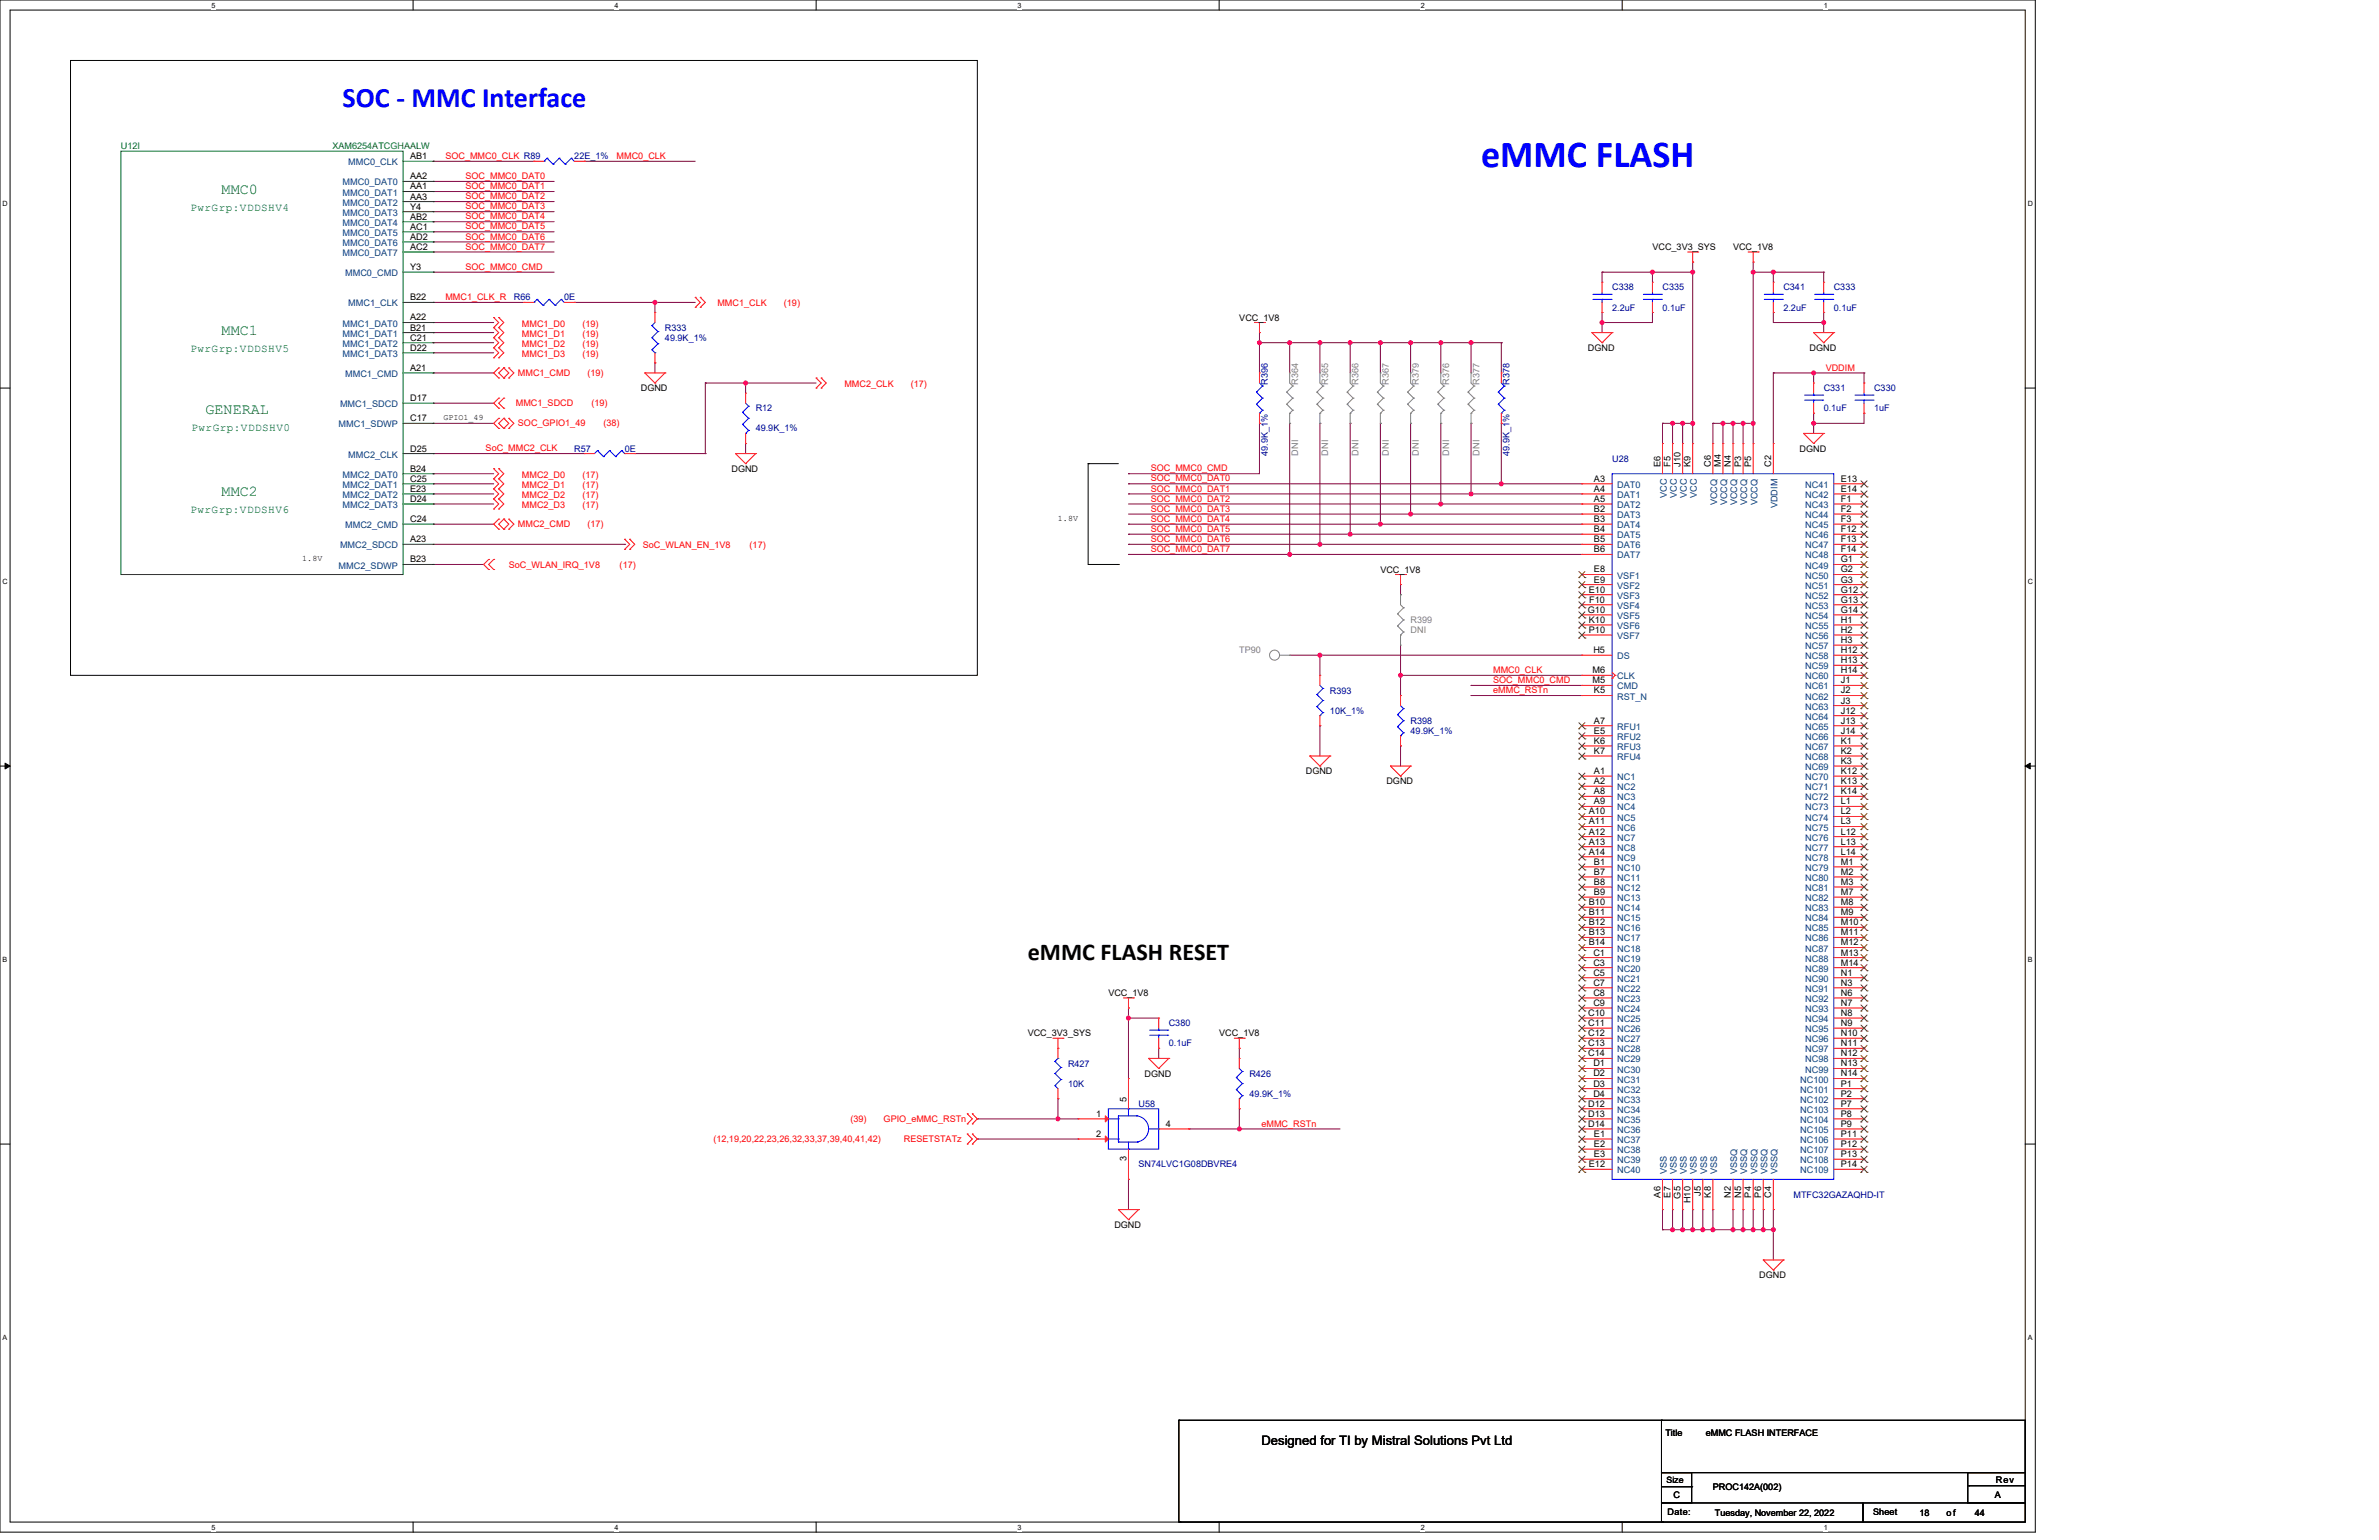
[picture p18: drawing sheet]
<svg xmlns="http://www.w3.org/2000/svg" width="432mm" height="279mm" viewBox="0 0 432 279" stroke-linecap="round" stroke-linejoin="round" font-family="sans-serif">
<defs><g id="words">
<text font-size="6.9" fill="#00f" x="268.8" y="30.4">eMMC FLASH</text>
<text font-size="5.1" fill="#00f" x="62.2" y="19.5">SOC - MMC Interface</text>
<text font-size="4.4" x="186.5" y="174.3">eMMC FLASH RESET</text>
<g font-size="2.7" fill="#008000">
<text x="40.2" y="35.2">MMC0</text>
<text x="40.2" y="60.8">MMC1</text>
<text x="37.3" y="75.1">GENERAL</text>
<text x="40.2" y="90.1">MMC2</text>
</g>
<text font-size="2.4" x="229" y="262.2">Designed for TI by Mistral Solutions Pvt Ltd</text>
<g font-size="2" fill="#008000">
<text x="34.6" y="38.2">PwrGrp:VDDSHV4</text>
<text x="34.6" y="63.9">PwrGrp:VDDSHV5</text>
<text x="34.7" y="78.1">PwrGrp:VDDSHV0</text>
<text x="34.6" y="93.1">PwrGrp:VDDSHV6</text>
</g>
<g font-size="1.6" fill="#008000">
<text x="21.9" y="27.1">U12I</text>
<text x="60.3" y="27.1">XAM6254ATCGHAALW</text>
</g>
<g font-size="1.6">
<text x="74.4" y="28.9">AB1</text>
<text x="74.4" y="34.4">AA1</text>
<text x="74.4" y="32.5">AA2</text>
<text x="74.4" y="38">Y4</text>
<text x="74.4" y="36.2">AA3</text>
<text x="74.4" y="39.9">AB2</text>
<text x="74.4" y="41.7">AC1</text>
<text x="74.4" y="43.5">AD2</text>
<text x="74.4" y="45.3">AC2</text>
<text x="299.9" y="45.4">VCC_3V3_SYS</text>
<text x="314.6" y="45.4">VCC_1V8</text>
<text x="74.4" y="49">Y3</text>
<text x="74.4" y="58.1">A22</text>
<text x="74.4" y="60">B21</text>
<text x="74.4" y="54.5">B22</text>
<text x="224.9" y="58.2">VCC_1V8</text>
<text x="74.4" y="61.8">C21</text>
<text x="74.4" y="63.6">D22</text>
<text x="288.2" y="63.7">DGND</text>
<text x="328.5" y="63.7">DGND</text>
<text x="74.4" y="67.3">A21</text>
<text x="116.3" y="71">DGND</text>
<text x="74.4" y="76.4">C17</text>
<text x="74.4" y="72.8">D17</text>
<text x="74.4" y="81.9">D25</text>
<text x="326.6" y="81.9">DGND</text>
<text x="74.4" y="85.6">B24</text>
<text x="74.4" y="87.4">C25</text>
<text x="74.4" y="89.2">E23</text>
<text x="132.8" y="85.6">DGND</text>
<text x="289.3" y="87.4">A3</text>
<text x="289.3" y="89.2">A4</text>
<text x="301.4" y="84.7" transform="rotate(-90 301.4 84.7)">E6</text>
<text x="303.2" y="84.7" transform="rotate(-90 303.2 84.7)">F5</text>
<text x="305" y="84.7" transform="rotate(-90 305 84.7)">J10</text>
<text x="306.9" y="84.7" transform="rotate(-90 306.9 84.7)">K9</text>
<text x="310.5" y="84.7" transform="rotate(-90 310.5 84.7)">C6</text>
<text x="312.3" y="84.7" transform="rotate(-90 312.3 84.7)">M4</text>
<text x="314.2" y="84.7" transform="rotate(-90 314.2 84.7)">N4</text>
<text x="316" y="84.7" transform="rotate(-90 316 84.7)">P3</text>
<text x="317.8" y="84.7" transform="rotate(-90 317.8 84.7)">P5</text>
<text x="321.5" y="84.7" transform="rotate(-90 321.5 84.7)">C2</text>
<text x="334.1" y="89.2">E14</text>
<text x="334.1" y="87.4">E13</text>
<text x="74.4" y="94.7">C24</text>
<text x="74.4" y="91.1">D24</text>
<text x="289.3" y="91.1">A5</text>
<text x="289.3" y="92.9">B2</text>
<text x="289.3" y="94.7">B3</text>
<text x="334.1" y="91.1">F1</text>
<text x="334.1" y="92.9">F2</text>
<text x="334.1" y="94.7">F3</text>
<text x="74.4" y="98.4">A23</text>
<text x="289.3" y="96.5">B4</text>
<text x="289.3" y="98.4">B5</text>
<text x="289.3" y="100.2">B6</text>
<text x="334.1" y="96.5">F12</text>
<text x="334.1" y="98.4">F13</text>
<text x="334.1" y="100.2">F14</text>
<text x="74.4" y="102">B23</text>
<text x="250.5" y="103.9">VCC_1V8</text>
<text x="288.4" y="107.5">E10</text>
<text x="289.3" y="103.9">E8</text>
<text x="289.3" y="105.7">E9</text>
<text x="334.1" y="102">G1</text>
<text x="334.1" y="103.9">G2</text>
<text x="334.1" y="105.7">G3</text>
<text x="334.1" y="107.5">G12</text>
<text x="288.2" y="111.2">G10</text>
<text x="288.4" y="113">K10</text>
<text x="288.5" y="109.4">F10</text>
<text x="334.1" y="109.4">G13</text>
<text x="334.1" y="111.2">G14</text>
<text x="334.1" y="113">H1</text>
<text x="288.4" y="114.8">P10</text>
<text x="289.2" y="118.5">H5</text>
<text x="334.1" y="114.8">H2</text>
<text x="334.1" y="116.7">H3</text>
<text x="334.1" y="118.5">H12</text>
<text x="289" y="124">M5</text>
<text x="289" y="122.2">M6</text>
<text x="289.3" y="125.8">K5</text>
<text x="334.1" y="120.3">H13</text>
<text x="334.1" y="122.2">H14</text>
<text x="334.1" y="124">J1</text>
<text x="334.1" y="125.8">J2</text>
<text x="289.3" y="131.3">A7</text>
<text x="334.1" y="127.6">J3</text>
<text x="334.1" y="129.5">J12</text>
<text x="334.1" y="131.3">J13</text>
<text x="289.3" y="133.1">E5</text>
<text x="289.3" y="135">K6</text>
<text x="289.3" y="136.8">K7</text>
<text x="334.1" y="133.1">J14</text>
<text x="334.1" y="135">K1</text>
<text x="334.1" y="136.8">K2</text>
<text x="237" y="140.5">DGND</text>
<text x="251.6" y="142.3">DGND</text>
<text x="289.3" y="140.4">A1</text>
<text x="289.3" y="142.3">A2</text>
<text x="334.1" y="138.6">K3</text>
<text x="334.1" y="140.4">K12</text>
<text x="334.1" y="142.3">K13</text>
<text x="288.4" y="147.8">A10</text>
<text x="288.4" y="149.6">A11</text>
<text x="289.3" y="144.1">A8</text>
<text x="289.3" y="145.9">A9</text>
<text x="334.1" y="144.1">K14</text>
<text x="334.1" y="145.9">L1</text>
<text x="334.1" y="147.8">L2</text>
<text x="334.1" y="149.6">L3</text>
<text x="288.4" y="151.4">A12</text>
<text x="288.4" y="153.2">A13</text>
<text x="288.4" y="155.1">A14</text>
<text x="334.1" y="151.4">L12</text>
<text x="334.1" y="153.2">L13</text>
<text x="334.1" y="155.1">L14</text>
<text x="289.3" y="156.9">B1</text>
<text x="289.3" y="158.7">B7</text>
<text x="289.3" y="160.6">B8</text>
<text x="334.1" y="156.9">M1</text>
<text x="334.1" y="158.7">M2</text>
<text x="334.1" y="160.6">M3</text>
<text x="288.4" y="164.2">B10</text>
<text x="288.4" y="166">B11</text>
<text x="288.4" y="167.9">B12</text>
<text x="289.3" y="162.4">B9</text>
<text x="334.1" y="162.4">M7</text>
<text x="334.1" y="164.2">M8</text>
<text x="334.1" y="166">M9</text>
<text x="334.1" y="167.9">M10</text>
<text x="288.4" y="169.7">B13</text>
<text x="288.4" y="171.5">B14</text>
<text x="289.2" y="173.4">C1</text>
<text x="334.1" y="169.7">M11</text>
<text x="334.1" y="171.5">M12</text>
<text x="334.1" y="173.4">M13</text>
<text x="289.2" y="175.2">C3</text>
<text x="289.2" y="177">C5</text>
<text x="289.2" y="178.8">C7</text>
<text x="334.1" y="175.2">M14</text>
<text x="334.1" y="177">N1</text>
<text x="334.1" y="178.8">N3</text>
<text x="201.2" y="180.7">VCC_1V8</text>
<text x="288.3" y="184.3">C10</text>
<text x="289.2" y="180.7">C8</text>
<text x="289.2" y="182.5">C9</text>
<text x="334.1" y="180.7">N6</text>
<text x="334.1" y="182.5">N7</text>
<text x="334.1" y="184.3">N8</text>
<text x="186.5" y="188">VCC_3V3_SYS</text>
<text x="221.3" y="188">VCC_1V8</text>
<text x="288.3" y="186.2">C11</text>
<text x="288.3" y="188">C12</text>
<text x="288.3" y="189.8">C13</text>
<text x="288.3" y="191.6">C14</text>
<text x="334.1" y="186.2">N9</text>
<text x="334.1" y="188">N10</text>
<text x="334.1" y="189.8">N11</text>
<text x="334.1" y="191.6">N12</text>
<text x="207.8" y="195.3">DGND</text>
<text x="289.2" y="193.5">D1</text>
<text x="289.2" y="195.3">D2</text>
<text x="289.2" y="197.1">D3</text>
<text x="334.1" y="193.5">N13</text>
<text x="334.1" y="195.3">N14</text>
<text x="334.1" y="197.1">P1</text>
<text x="199" y="202.6">1</text>
<text x="204.4" y="199.9" transform="rotate(-90 204.4 199.9)">5</text>
<text x="288.3" y="200.8">D12</text>
<text x="288.3" y="202.6">D13</text>
<text x="289.2" y="199">D4</text>
<text x="334.1" y="199">P2</text>
<text x="334.1" y="200.8">P7</text>
<text x="334.1" y="202.6">P8</text>
<text x="199" y="206.3">2</text>
<text x="211.6" y="204.4">4</text>
<text x="288.3" y="204.4">D14</text>
<text x="289.3" y="206.3">E1</text>
<text x="289.3" y="208.1">E2</text>
<text x="289.3" y="209.9">E3</text>
<text x="334.1" y="204.4">P9</text>
<text x="334.1" y="206.3">P11</text>
<text x="334.1" y="208.1">P12</text>
<text x="334.1" y="209.9">P13</text>
<text x="204.4" y="210.7" transform="rotate(-90 204.4 210.7)">3</text>
<text x="288.4" y="211.8">E12</text>
<text x="334.1" y="211.8">P14</text>
<text x="301.4" y="217.3" transform="rotate(-90 301.4 217.3)">A6</text>
<text x="303.2" y="217.3" transform="rotate(-90 303.2 217.3)">E7</text>
<text x="305" y="217.5" transform="rotate(-90 305 217.5)">G5</text>
<text x="306.9" y="218.3" transform="rotate(-90 306.9 218.3)">H10</text>
<text x="308.7" y="217" transform="rotate(-90 308.7 217)">J5</text>
<text x="310.5" y="217.3" transform="rotate(-90 310.5 217.3)">K8</text>
<text x="314.2" y="217.4" transform="rotate(-90 314.2 217.4)">N2</text>
<text x="316" y="217.4" transform="rotate(-90 316 217.4)">N5</text>
<text x="317.8" y="217.3" transform="rotate(-90 317.8 217.3)">P4</text>
<text x="319.7" y="217.3" transform="rotate(-90 319.7 217.3)">P6</text>
<text x="321.5" y="217.4" transform="rotate(-90 321.5 217.4)">C4</text>
<text x="202.3" y="222.8">DGND</text>
<text x="319.3" y="231.9">DGND</text>
<text x="302.3" y="260.6">Title</text>
<text x="309.6" y="260.6">eMMC FLASH INTERFACE</text>
<text x="302.5" y="269">Size</text>
<text x="362.3" y="269">Rev</text>
<text x="302.7" y="274.9">Date:</text>
<text x="303.8" y="271.8">C</text>
<text x="310.9" y="270.3">PROC142A(002)</text>
<text x="311.3" y="275.1">Tuesday, November 22, 2022</text>
<text x="340" y="274.9">Sheet</text>
<text x="348.4" y="275.1">18</text>
<text x="353.3" y="275.1">of</text>
<text x="358.4" y="275.1">44</text>
<text x="362.1" y="271.8">A</text>
</g>
<g font-size="1.6" fill="#f00">
<text x="80.8" y="28.8">SOC_MMC0_CLK R89</text>
<text x="111.9" y="28.8">MMC0_CLK</text>
<text x="84.5" y="32.5">SOC_MMC0_DAT0</text>
<text x="84.5" y="34.3">SOC_MMC0_DAT1</text>
<text x="84.5" y="36.1">SOC_MMC0_DAT2</text>
<text x="84.5" y="38">SOC_MMC0_DAT3</text>
<text x="84.5" y="39.8">SOC_MMC0_DAT4</text>
<text x="84.5" y="41.6">SOC_MMC0_DAT5</text>
<text x="84.5" y="43.5">SOC_MMC0_DAT6</text>
<text x="84.5" y="45.3">SOC_MMC0_DAT7</text>
<text x="84.5" y="48.9">SOC_MMC0_CMD</text>
<text x="80.8" y="54.4">MMC1_CLK_R</text>
<text x="94.7" y="59.3">MMC1_D0</text>
<text x="105.7" y="59.3">(19)</text>
<text x="130.2" y="55.6">MMC1_CLK</text>
<text x="142.3" y="55.6">(19)</text>
<text x="94.7" y="61.1">MMC1_D1</text>
<text x="94.7" y="62.9">MMC1_D2</text>
<text x="94.7" y="64.7">MMC1_D3</text>
<text x="105.7" y="61.1">(19)</text>
<text x="105.7" y="62.9">(19)</text>
<text x="105.7" y="64.7">(19)</text>
<text x="94" y="68.2">MMC1_CMD</text>
<text x="106.6" y="68.2">(19)</text>
<text x="153.3" y="70.2">MMC2_CLK</text>
<text x="165.3" y="70.2">(17)</text>
<text x="331.4" y="67.3">VDDIM</text>
<text x="93.6" y="73.7">MMC1_SDCD</text>
<text x="94" y="77.4">SOC_GPIO1_49</text>
<text x="107.3" y="73.7">(19)</text>
<text x="109.5" y="77.4">(38)</text>
<text x="88.1" y="81.9">SoC_MMC2_CLK</text>
<text x="94.7" y="86.7">MMC2_D0</text>
<text x="94.7" y="88.5">MMC2_D1</text>
<text x="105.7" y="86.7">(17)</text>
<text x="105.7" y="88.5">(17)</text>
<text x="208.9" y="87.3">SOC_MMC0_DAT0</text>
<text x="208.9" y="89.2">SOC_MMC0_DAT1</text>
<text x="208.9" y="85.5">SOC_MMC0_CMD</text>
<text x="94" y="95.7">MMC2_CMD</text>
<text x="94.7" y="90.4">MMC2_D2</text>
<text x="94.7" y="92.2">MMC2_D3</text>
<text x="105.7" y="90.4">(17)</text>
<text x="105.7" y="92.2">(17)</text>
<text x="106.6" y="95.7">(17)</text>
<text x="208.9" y="91">SOC_MMC0_DAT2</text>
<text x="208.9" y="92.8">SOC_MMC0_DAT3</text>
<text x="208.9" y="94.7">SOC_MMC0_DAT4</text>
<text x="116.7" y="99.5">SoC_WLAN_EN_1V8</text>
<text x="136.1" y="99.5">(17)</text>
<text x="208.9" y="96.5">SOC_MMC0_DAT5</text>
<text x="208.9" y="98.3">SOC_MMC0_DAT6</text>
<text x="208.9" y="100.1">SOC_MMC0_DAT7</text>
<text x="92.4" y="103">SoC_WLAN_IRQ_1V8</text>
<text x="112.5" y="103">(17)</text>
<text x="271" y="125.8">eMMC_RSTn</text>
<text x="271" y="122.1">MMC0_CLK</text>
<text x="271" y="123.9">SOC_MMC0_CMD</text>
<text x="154.3" y="203.6">(39)</text>
<text x="160.4" y="203.6">GPIO_eMMC_RSTn</text>
<text x="129.5" y="207.2">(12,19,20,22,23,26,32,33,37,39,40,41,42)</text>
<text x="164" y="207.2">RESETSTATz</text>
<text x="229" y="204.4">eMMC_RSTn</text>
</g>
<g font-size="1.6" fill="#000080">
<text x="104.2" y="28.9">22E_1%</text>
<text x="292.6" y="52.7">C338</text>
<text x="301.8" y="52.7">C335</text>
<text x="323.7" y="52.7">C341</text>
<text x="332.8" y="52.7">C333</text>
<text x="93.3" y="54.5">R66</text>
<text x="102.4" y="54.5">0E</text>
<text x="120.7" y="60">R333</text>
<text x="292.6" y="56.3">2.2uF</text>
<text x="301.8" y="56.3">0.1uF</text>
<text x="323.7" y="56.3">2.2uF</text>
<text x="332.8" y="56.3">0.1uF</text>
<text x="120.7" y="61.8">49.9K_1%</text>
<text x="230.1" y="69.9" transform="rotate(-90 230.1 69.9)">R396</text>
<text x="274" y="69.9" transform="rotate(-90 274 69.9)">R378</text>
<text x="331" y="71">C331</text>
<text x="340.2" y="71">C330</text>
<text x="137.2" y="74.6">R12</text>
<text x="331" y="74.6">0.1uF</text>
<text x="340.2" y="74.6">1uF</text>
<text x="104.2" y="81.9">R57</text>
<text x="113.4" y="81.9">0E</text>
<text x="137.2" y="78.3">49.9K_1%</text>
<text x="230.1" y="82.7" transform="rotate(-90 230.1 82.7)">49.9K_1%</text>
<text x="274" y="82.7" transform="rotate(-90 274 82.7)">49.9K_1%</text>
<text x="292.6" y="83.8">U28</text>
<text x="241.4" y="125.8">R393</text>
<text x="241.4" y="129.5">10K_1%</text>
<text x="256" y="131.3">R398</text>
<text x="256" y="133.1">49.9K_1%</text>
<text x="212.1" y="186.2">C380</text>
<text x="212.1" y="189.8">0.1uF</text>
<text x="193.9" y="193.5">R427</text>
<text x="193.9" y="197.2">10K</text>
<text x="226.8" y="195.3">R426</text>
<text x="206.7" y="200.8">U58</text>
<text x="226.8" y="199">49.9K_1%</text>
<text x="206.7" y="211.8">SN74LVC1G08DBVRE4</text>
<text x="325.5" y="217.3">MTFC32GAZAQHD-IT</text>
</g>
<g font-size="1.6" fill="#004080">
<text x="62.2" y="35.5">MMC0_DAT1</text>
<text x="62.2" y="33.7">MMC0_DAT0</text>
<text x="63.2" y="30">MMC0_CLK</text>
<text x="62.2" y="39.1">MMC0_DAT3</text>
<text x="62.2" y="37.3">MMC0_DAT2</text>
<text x="62.2" y="41">MMC0_DAT4</text>
<text x="62.2" y="42.8">MMC0_DAT5</text>
<text x="62.2" y="44.6">MMC0_DAT6</text>
<text x="62.2" y="46.5">MMC0_DAT7</text>
<text x="62.6" y="50.1">MMC0_CMD</text>
<text x="62.2" y="59.3">MMC1_DAT0</text>
<text x="63.2" y="55.6">MMC1_CLK</text>
<text x="62.2" y="61.1">MMC1_DAT1</text>
<text x="62.2" y="62.9">MMC1_DAT2</text>
<text x="62.2" y="64.7">MMC1_DAT3</text>
<text x="62.6" y="68.4">MMC1_CMD</text>
<text x="61.4" y="77.5">MMC1_SDWP</text>
<text x="61.7" y="73.9">MMC1_SDCD</text>
<text x="63.2" y="83">MMC2_CLK</text>
<text x="62.2" y="86.7">MMC2_DAT0</text>
<text x="62.2" y="88.5">MMC2_DAT1</text>
<text x="293.5" y="88.5">DAT0</text>
<text x="327.7" y="88.5">NC41</text>
<text x="62.2" y="90.4">MMC2_DAT2</text>
<text x="62.2" y="92.2">MMC2_DAT3</text>
<text x="62.6" y="95.8">MMC2_CMD</text>
<text x="293.5" y="90.4">DAT1</text>
<text x="293.5" y="92.2">DAT2</text>
<text x="293.5" y="94">DAT3</text>
<text x="293.5" y="95.8">DAT4</text>
<text x="302.5" y="90.4" transform="rotate(-90 302.5 90.4)">VCC</text>
<text x="304.3" y="90.4" transform="rotate(-90 304.3 90.4)">VCC</text>
<text x="306.2" y="90.4" transform="rotate(-90 306.2 90.4)">VCC</text>
<text x="308" y="90.4" transform="rotate(-90 308 90.4)">VCC</text>
<text x="311.7" y="91.7" transform="rotate(-90 311.7 91.7)">VCCQ</text>
<text x="313.5" y="91.7" transform="rotate(-90 313.5 91.7)">VCCQ</text>
<text x="315.3" y="91.7" transform="rotate(-90 315.3 91.7)">VCCQ</text>
<text x="317.1" y="91.7" transform="rotate(-90 317.1 91.7)">VCCQ</text>
<text x="319" y="91.7" transform="rotate(-90 319 91.7)">VCCQ</text>
<text x="322.6" y="92.2" transform="rotate(-90 322.6 92.2)">VDDIM</text>
<text x="327.7" y="92.2">NC43</text>
<text x="327.7" y="94">NC44</text>
<text x="327.7" y="95.8">NC45</text>
<text x="327.7" y="90.4">NC42</text>
<text x="61.7" y="99.5">MMC2_SDCD</text>
<text x="293.5" y="97.7">DAT5</text>
<text x="293.5" y="99.5">DAT6</text>
<text x="293.5" y="101.3">DAT7</text>
<text x="327.7" y="97.7">NC46</text>
<text x="327.7" y="99.5">NC47</text>
<text x="327.7" y="101.3">NC48</text>
<text x="61.4" y="103.2">MMC2_SDWP</text>
<text x="293.5" y="105">VSF1</text>
<text x="293.5" y="106.8">VSF2</text>
<text x="327.7" y="103.2">NC49</text>
<text x="327.7" y="105">NC50</text>
<text x="327.7" y="106.8">NC51</text>
<text x="293.5" y="108.6">VSF3</text>
<text x="293.5" y="110.5">VSF4</text>
<text x="293.5" y="112.3">VSF5</text>
<text x="327.7" y="108.6">NC52</text>
<text x="327.7" y="110.5">NC53</text>
<text x="327.7" y="112.3">NC54</text>
<text x="293.5" y="119.6">DS</text>
<text x="293.5" y="114.1">VSF6</text>
<text x="293.5" y="116">VSF7</text>
<text x="327.7" y="114.1">NC55</text>
<text x="327.7" y="116">NC56</text>
<text x="327.7" y="117.8">NC57</text>
<text x="327.7" y="119.6">NC58</text>
<text x="293.5" y="125.1">CMD</text>
<text x="293.5" y="123.3">CLK</text>
<text x="327.7" y="121.4">NC59</text>
<text x="327.7" y="123.3">NC60</text>
<text x="327.7" y="125.1">NC61</text>
<text x="293.5" y="126.9">RST_N</text>
<text x="327.7" y="126.9">NC62</text>
<text x="327.7" y="128.8">NC63</text>
<text x="327.7" y="130.6">NC64</text>
<text x="293.5" y="132.4">RFU1</text>
<text x="293.5" y="134.2">RFU2</text>
<text x="293.5" y="136.1">RFU3</text>
<text x="293.5" y="137.9">RFU4</text>
<text x="327.7" y="132.4">NC65</text>
<text x="327.7" y="134.2">NC66</text>
<text x="327.7" y="136.1">NC67</text>
<text x="327.7" y="137.9">NC68</text>
<text x="293.5" y="141.6">NC1</text>
<text x="293.5" y="143.4">NC2</text>
<text x="327.7" y="139.7">NC69</text>
<text x="327.7" y="141.6">NC70</text>
<text x="327.7" y="143.4">NC71</text>
<text x="293.5" y="145.2">NC3</text>
<text x="293.5" y="147">NC4</text>
<text x="293.5" y="148.9">NC5</text>
<text x="327.7" y="145.2">NC72</text>
<text x="327.7" y="147">NC73</text>
<text x="327.7" y="148.9">NC74</text>
<text x="293.5" y="150.7">NC6</text>
<text x="293.5" y="152.5">NC7</text>
<text x="293.5" y="154.4">NC8</text>
<text x="327.7" y="150.7">NC75</text>
<text x="327.7" y="152.5">NC76</text>
<text x="327.7" y="154.4">NC77</text>
<text x="293.5" y="156.2">NC9</text>
<text x="293.5" y="158">NC10</text>
<text x="293.5" y="159.8">NC11</text>
<text x="293.5" y="161.7">NC12</text>
<text x="327.7" y="156.2">NC78</text>
<text x="327.7" y="158">NC79</text>
<text x="327.7" y="159.8">NC80</text>
<text x="327.7" y="161.7">NC81</text>
<text x="293.5" y="163.5">NC13</text>
<text x="293.5" y="165.3">NC14</text>
<text x="293.5" y="167.2">NC15</text>
<text x="327.7" y="163.5">NC82</text>
<text x="327.7" y="165.3">NC83</text>
<text x="327.7" y="167.2">NC84</text>
<text x="293.5" y="169">NC16</text>
<text x="293.5" y="170.8">NC17</text>
<text x="293.5" y="172.6">NC18</text>
<text x="327.7" y="169">NC85</text>
<text x="327.7" y="170.8">NC86</text>
<text x="327.7" y="172.6">NC87</text>
<text x="293.5" y="174.5">NC19</text>
<text x="293.5" y="176.3">NC20</text>
<text x="293.5" y="178.1">NC21</text>
<text x="293.5" y="180">NC22</text>
<text x="327.7" y="174.5">NC88</text>
<text x="327.7" y="176.3">NC89</text>
<text x="327.7" y="178.1">NC90</text>
<text x="327.7" y="180">NC91</text>
<text x="293.5" y="181.8">NC23</text>
<text x="293.5" y="183.6">NC24</text>
<text x="293.5" y="185.4">NC25</text>
<text x="327.7" y="181.8">NC92</text>
<text x="327.7" y="183.6">NC93</text>
<text x="327.7" y="185.4">NC94</text>
<text x="293.5" y="187.3">NC26</text>
<text x="293.5" y="189.1">NC27</text>
<text x="293.5" y="190.9">NC28</text>
<text x="327.7" y="187.3">NC95</text>
<text x="327.7" y="189.1">NC96</text>
<text x="327.7" y="190.9">NC97</text>
<text x="293.5" y="192.8">NC29</text>
<text x="293.5" y="194.6">NC30</text>
<text x="293.5" y="196.4">NC31</text>
<text x="326.8" y="196.4">NC100</text>
<text x="327.7" y="192.8">NC98</text>
<text x="327.7" y="194.6">NC99</text>
<text x="293.5" y="198.2">NC32</text>
<text x="293.5" y="200.1">NC33</text>
<text x="293.5" y="201.9">NC34</text>
<text x="293.5" y="203.7">NC35</text>
<text x="326.8" y="198.2">NC101</text>
<text x="326.8" y="200.1">NC102</text>
<text x="326.8" y="201.9">NC103</text>
<text x="326.8" y="203.7">NC104</text>
<text x="293.5" y="205.6">NC36</text>
<text x="293.5" y="207.4">NC37</text>
<text x="293.5" y="209.2">NC38</text>
<text x="326.8" y="205.6">NC105</text>
<text x="326.8" y="207.4">NC106</text>
<text x="326.8" y="209.2">NC107</text>
<text x="293.5" y="211.1">NC39</text>
<text x="293.5" y="212.9">NC40</text>
<text x="302.5" y="213" transform="rotate(-90 302.5 213)">VSS</text>
<text x="304.3" y="213" transform="rotate(-90 304.3 213)">VSS</text>
<text x="306.2" y="213" transform="rotate(-90 306.2 213)">VSS</text>
<text x="308" y="213" transform="rotate(-90 308 213)">VSS</text>
<text x="309.8" y="213" transform="rotate(-90 309.8 213)">VSS</text>
<text x="311.7" y="213" transform="rotate(-90 311.7 213)">VSS</text>
<text x="315.3" y="213" transform="rotate(-90 315.3 213)">VSSQ</text>
<text x="317.1" y="213" transform="rotate(-90 317.1 213)">VSSQ</text>
<text x="319" y="213" transform="rotate(-90 319 213)">VSSQ</text>
<text x="320.8" y="213" transform="rotate(-90 320.8 213)">VSSQ</text>
<text x="322.6" y="213" transform="rotate(-90 322.6 213)">VSSQ</text>
<text x="326.8" y="211.1">NC108</text>
<text x="326.8" y="212.9">NC109</text>
</g>
<g font-size="1.6" fill="#808080">
<text x="235.6" y="69.9" transform="rotate(-90 235.6 69.9)">R364</text>
<text x="241.1" y="69.9" transform="rotate(-90 241.1 69.9)">R365</text>
<text x="246.6" y="69.9" transform="rotate(-90 246.6 69.9)">R366</text>
<text x="252.1" y="69.9" transform="rotate(-90 252.1 69.9)">R367</text>
<text x="257.5" y="69.9" transform="rotate(-90 257.5 69.9)">R379</text>
<text x="263" y="69.9" transform="rotate(-90 263 69.9)">R376</text>
<text x="268.5" y="69.9" transform="rotate(-90 268.5 69.9)">R377</text>
<text x="235.6" y="82.7" transform="rotate(-90 235.6 82.7)">DNI</text>
<text x="241.1" y="82.7" transform="rotate(-90 241.1 82.7)">DNI</text>
<text x="246.6" y="82.7" transform="rotate(-90 246.6 82.7)">DNI</text>
<text x="252.1" y="82.7" transform="rotate(-90 252.1 82.7)">DNI</text>
<text x="257.5" y="82.7" transform="rotate(-90 257.5 82.7)">DNI</text>
<text x="263" y="82.7" transform="rotate(-90 263 82.7)">DNI</text>
<text x="268.5" y="82.7" transform="rotate(-90 268.5 82.7)">DNI</text>
<text x="256" y="113">R399</text>
<text x="224.9" y="118.5">TP90</text>
<text x="256" y="114.9">DNI</text>
</g>
<g font-size="1.5">
<text x="80.5" y="76.2">GPIO1_49</text>
<text x="192" y="94.5">1.8V</text>
<text x="54.9" y="101.8">1.8V</text>
</g>
<g font-size="1.3">
<text x="38.4" y="1.4">5</text>
<text x="111.6" y="1.4">4</text>
<text x="184.7" y="1.4">3</text>
<text x="257.9" y="1.4">2</text>
<text x="331" y="1.4">1</text>
<text x=".5" y="37.3">D</text>
<text x="368" y="37.3">D</text>
<text x=".5" y="105.9">C</text>
<text x="368" y="105.9">C</text>
<text x=".5" y="174.4">B</text>
<text x="368" y="174.4">B</text>
<text x=".5" y="243">A</text>
<text x="368" y="243">A</text>
<text x="38.4" y="277.5">5</text>
<text x="111.6" y="277.5">4</text>
<text x="184.7" y="277.5">3</text>
<text x="257.9" y="277.5">2</text>
<text x="331" y="277.5">1</text>
</g>
</g></defs>
<path d="M0 0h369.4v278h-369.4zM1.8 1.8h365.8v274.3h-365.8z" fill="none" stroke="#000" stroke-width=".18"/>
<g fill="#fff">
<path d="M38.4 .2h.7v1.4h-.7z"/>
<path d="M38.4 276.3h.7v1.5h-.7z"/>
</g>
<path d="M75 0v1.8M75 276.1v1.9" fill="none" stroke="#000" stroke-width=".18"/>
<g fill="#fff">
<path d="M111.6 .2h.7v1.4h-.7z"/>
<path d="M111.6 276.3h.7v1.5h-.7z"/>
</g>
<path d="M148.1 0v1.8M148.1 276.1v1.9" fill="none" stroke="#000" stroke-width=".18"/>
<g fill="#fff">
<path d="M184.7 .2h.7v1.4h-.7z"/>
<path d="M184.7 276.3h.7v1.5h-.7z"/>
</g>
<path d="M221.3 0v1.8M221.3 276.1v1.9" fill="none" stroke="#000" stroke-width=".18"/>
<g fill="#fff">
<path d="M257.9 .2h.7v1.4h-.7z"/>
<path d="M257.9 276.3h.7v1.5h-.7z"/>
</g>
<path d="M294.4 0v1.8M294.4 276.1v1.9" fill="none" stroke="#000" stroke-width=".18"/>
<g fill="#fff">
<path d="M331 .2h.7v1.4h-.7z"/>
<path d="M331 276.3h.7v1.5h-.7z"/>
<path d="M.5 36.1h.9v1.5h-.9z"/>
<path d="M368 36.1h1v1.5h-1z"/>
<path d="M.5 104.7h.9v1.5h-.9z"/>
<path d="M368 104.7h1v1.5h-1z"/>
</g>
<path d="M0 70.4h1.8M367.6 70.4h1.8" fill="none" stroke="#000" stroke-width=".18"/>
<g fill="#fff">
<path d="M.5 173.3h.8v1.4h-.8z"/>
<path d="M368 173.3h.9v1.4h-.9z"/>
</g>
<path d="M0 139h1.8M.9 138.5l.9 .5-.9 .5zM367.6 139l.9-.5v1zM367.6 139h1.8" fill="none" stroke="#000" stroke-width=".18"/>
<path d="M.9 138.5l.9 .5-.9 .5zM367.6 139l.9-.5v1z" fill="#000"/>
<g fill="#fff">
<path d="M.5 241.9h.8v1.4h-.8z"/>
<path d="M368 241.9h.9v1.4h-.9z"/>
</g>
<path d="M12.8 11h164.6v111.5h-164.6zM197.5 84.1h.1M197.5 84.1h5.5M197.5 84.1v18.3h5.5M203 102.4h.1M0 207.6h1.8M367.6 207.6h1.8" fill="none" stroke="#000" stroke-width=".18"/>
<path d="M204.8 184.7h.1M204.8 184.7h5.5M305.4 223.1h.1M305.4 223.1h1.8" fill="none" stroke="#800040" stroke-width=".18"/>
<circle cx="204.8" cy="184.7" r=".36" fill="#f0f"/>
<circle cx="204.8" cy="184.7" r=".36" fill="none" stroke="#f0f" stroke-width=".18"/>
<path d="M204.8 182.9h.1M204.8 182.9v1.8M177.4 206.7h.1M177.4 203h.1M177.4 206.7h18.3M177.4 203h14.6" fill="none" stroke="#800040" stroke-width=".18"/>
<circle cx="192" cy="203" r=".36" fill="#f0f"/>
<circle cx="192" cy="203" r=".36" fill="none" stroke="#f0f" stroke-width=".18"/>
<g fill="none" stroke="#800040" stroke-width=".18">
<path d="M234.1 62.2h.1M234.1 62.2h16.4M239.6 62.2h.1M245.1 62.2h.1M256 62.2h.1M256 62.2h11M261.5 62.2h.1M204.8 87.8h.1M204.8 89.6h.1M204.8 95.1h.1M204.8 96.9h.1M204.8 98.8h.1"/>
<path d="M204.8 86h.1M204.8 87.8h67.7M204.8 89.6h62.2M204.8 91.4h56.7M204.8 93.3h51.2M204.8 95.1h45.7M204.8 96.9h40.3M204.8 98.8h34.8M204.8 86h23.8M256 93.3h.1M261.5 91.4h.1M204.8 100.6h.1"/>
<path d="M204.8 100.6h29.3M254.2 135.3h.1M254.2 122.5h.1M254.2 122.5v3.7M254.2 135.3v3.7M192 199.3h.1M192 199.3v3.7M204.8 184.7h.1M204.8 184.7v11M210.3 190.2h.1M210.3 190.2v1.8M204.8 214h.1"/>
<path d="M204.8 214v5.5M215.8 204.8h.1M215.8 204.8h9.1"/>
</g>
<circle cx="261.5" cy="62.2" r=".36" fill="#f0f"/>
<circle cx="261.5" cy="62.2" r=".36" fill="none" stroke="#f0f" stroke-width=".18"/>
<path d="M234.1 62.2h.1M234.1 62.2v5.5M239.6 62.2h.1M239.6 62.2v5.5M267 62.2h5.5M272.5 62.2h.1" fill="none" stroke="#800040" stroke-width=".18"/>
<circle cx="239.6" cy="62.2" r=".36" fill="#f0f"/>
<circle cx="239.6" cy="62.2" r=".36" fill="none" stroke="#f0f" stroke-width=".18"/>
<path d="M245.1 62.2h.1M245.1 62.2v5.5" fill="none" stroke="#800040" stroke-width=".18"/>
<circle cx="245.1" cy="62.2" r=".36" fill="#f0f"/>
<circle cx="245.1" cy="62.2" r=".36" fill="none" stroke="#f0f" stroke-width=".18"/>
<path d="M261.5 62.2h.1M261.5 62.2v5.5M267 62.2h.1M267 62.2v5.5" fill="none" stroke="#800040" stroke-width=".18"/>
<circle cx="267" cy="62.2" r=".36" fill="#f0f"/>
<circle cx="267" cy="62.2" r=".36" fill="none" stroke="#f0f" stroke-width=".18"/>
<path d="M250.5 62.2h.1M250.5 62.2h5.5M272.5 62.2h.1M272.5 62.2v5.5" fill="none" stroke="#800040" stroke-width=".18"/>
<circle cx="256" cy="62.2" r=".36" fill="#f0f"/>
<circle cx="256" cy="62.2" r=".36" fill="none" stroke="#f0f" stroke-width=".18"/>
<circle cx="250.5" cy="62.2" r=".36" fill="#f0f"/>
<circle cx="250.5" cy="62.2" r=".36" fill="none" stroke="#f0f" stroke-width=".18"/>
<path d="M228.6 60.3h.1M228.6 62.2h.1M228.6 60.3v7.4M228.6 62.2h5.5M250.5 62.2h.1M250.5 62.2v5.5M256 62.2h.1M256 62.2v5.5" fill="none" stroke="#800040" stroke-width=".18"/>
<circle cx="234.1" cy="62.2" r=".36" fill="#f0f"/>
<circle cx="234.1" cy="62.2" r=".36" fill="none" stroke="#f0f" stroke-width=".18"/>
<circle cx="228.6" cy="62.2" r=".36" fill="#f0f"/>
<circle cx="228.6" cy="62.2" r=".36" fill="none" stroke="#f0f" stroke-width=".18"/>
<path d="M228.6 76.8h.1M228.6 76.8v9.2M272.5 76.8h.1M272.5 76.8v11M272.5 87.8h.1M272.5 87.8h14.6" fill="none" stroke="#800040" stroke-width=".18"/>
<circle cx="272.5" cy="87.8" r=".36" fill="#f0f"/>
<circle cx="272.5" cy="87.8" r=".36" fill="none" stroke="#f0f" stroke-width=".18"/>
<path d="M267 76.8h.1M267 76.8v12.8M267 89.6h.1M267 89.6h20.1" fill="none" stroke="#800040" stroke-width=".18"/>
<circle cx="267" cy="89.6" r=".36" fill="#f0f"/>
<circle cx="267" cy="89.6" r=".36" fill="none" stroke="#f0f" stroke-width=".18"/>
<path d="M250.5 76.8h.1M250.5 76.8v18.3M250.5 95.1h.1M250.5 95.1h36.6" fill="none" stroke="#800040" stroke-width=".18"/>
<circle cx="250.5" cy="95.1" r=".36" fill="#f0f"/>
<circle cx="250.5" cy="95.1" r=".36" fill="none" stroke="#f0f" stroke-width=".18"/>
<path d="M245.1 76.8h.1M245.1 76.8v20.1M245.1 96.9h.1M245.1 96.9h42" fill="none" stroke="#800040" stroke-width=".18"/>
<circle cx="245.1" cy="96.9" r=".36" fill="#f0f"/>
<circle cx="245.1" cy="96.9" r=".36" fill="none" stroke="#f0f" stroke-width=".18"/>
<path d="M239.6 76.8h.1M239.6 76.8v22M239.6 98.8h.1M239.6 98.8h47.5" fill="none" stroke="#800040" stroke-width=".18"/>
<circle cx="239.6" cy="98.7" r=".36" fill="#f0f"/>
<circle cx="239.6" cy="98.7" r=".36" fill="none" stroke="#f0f" stroke-width=".18"/>
<path d="M234.1 76.8h.1M234.1 76.8v23.8M234.1 100.6h.1M234.1 100.6h53" fill="none" stroke="#800040" stroke-width=".18"/>
<circle cx="234.1" cy="100.6" r=".36" fill="#f0f"/>
<circle cx="234.1" cy="100.6" r=".36" fill="none" stroke="#f0f" stroke-width=".18"/>
<path d="M321.9 49.4h.1M321.9 49.4v1.8M321.9 49.4h9.1" fill="none" stroke="#800040" stroke-width=".18"/>
<circle cx="321.9" cy="49.4" r=".36" fill="#f0f"/>
<circle cx="321.9" cy="49.4" r=".36" fill="none" stroke="#f0f" stroke-width=".18"/>
<path d="M290.8 49.4h.1M290.8 49.4v1.8M290.8 49.4h9.1M299.9 49.4h.1M299.9 49.4v1.8M321.9 56.7h.1M321.9 56.7v1.8h9.1M331 49.4h.1M331 58.5h.1M331 49.4v1.8" fill="none" stroke="#800040" stroke-width=".18"/>
<circle cx="331" cy="58.5" r=".36" fill="#f0f"/>
<circle cx="331" cy="58.5" r=".36" fill="none" stroke="#f0f" stroke-width=".18"/>
<path d="M290.8 56.7h.1M290.8 58.5h.1M290.8 56.7v1.8M290.8 58.5h9.1M331 56.7h.1M331 56.7v1.8" fill="none" stroke="#800040" stroke-width=".18"/>
<circle cx="290.8" cy="58.5" r=".36" fill="#f0f"/>
<circle cx="290.8" cy="58.5" r=".36" fill="none" stroke="#f0f" stroke-width=".18"/>
<g fill="none" stroke="#800040" stroke-width=".18">
<path d="M290.8 58.5h.1M290.8 58.5v1.8M299.9 56.7h.1M299.9 56.7v1.8M307.2 47.5h.1M307.2 47.5v1.9M318.2 47.5h.1M318.2 47.5v1.9M331 58.5h.1M331 58.5v1.8M303.6 76.8h.1M303.6 76.8h1.8"/>
<path d="M312.7 76.8h.1M312.7 76.8h3.7M314.6 76.8h.1"/>
</g>
<circle cx="314.5" cy="76.8" r=".36" fill="#f0f"/>
<circle cx="314.5" cy="76.8" r=".36" fill="none" stroke="#f0f" stroke-width=".18"/>
<path d="M314.6 76.8h.1M314.6 76.8v3.7M316.4 76.8h.1M316.4 76.8h1.8M316.4 76.8v3.7" fill="none" stroke="#800040" stroke-width=".18"/>
<circle cx="316.4" cy="76.8" r=".36" fill="#f0f"/>
<circle cx="316.4" cy="76.8" r=".36" fill="none" stroke="#f0f" stroke-width=".18"/>
<path d="M310.9 76.8h.1M310.9 76.8v3.7M310.9 76.8h1.8M312.7 76.8h.1M312.7 76.8v3.7M318.2 76.8h.1M318.2 76.8v3.7" fill="none" stroke="#800040" stroke-width=".18"/>
<circle cx="312.7" cy="76.8" r=".36" fill="#f0f"/>
<circle cx="312.7" cy="76.8" r=".36" fill="none" stroke="#f0f" stroke-width=".18"/>
<path d="M329.2 67.7h.1M329.2 75h.1M329.2 67.7h9.1M329.2 75v1.8" fill="none" stroke="#800040" stroke-width=".18"/>
<circle cx="329.2" cy="76.8" r=".36" fill="#f0f"/>
<circle cx="329.2" cy="76.8" r=".36" fill="none" stroke="#f0f" stroke-width=".18"/>
<path d="M321.9 67.7h.1M321.9 67.7h7.3M329.2 76.8h.1M329.2 76.8v1.8M338.3 75h.1M338.3 75v1.8h-9.1" fill="none" stroke="#800040" stroke-width=".18"/>
<circle cx="329.2" cy="67.7" r=".36" fill="#f0f"/>
<circle cx="329.2" cy="67.7" r=".36" fill="none" stroke="#f0f" stroke-width=".18"/>
<path d="M321.9 67.7h.1M321.9 67.7v12.8M329.2 67.7h.1M329.2 67.7v1.8M338.3 67.7h.1M338.3 67.7v1.8M254.2 122.5h.1M254.2 122.5h32.9M267 126.2h.1M267 126.2h20.1" fill="none" stroke="#800040" stroke-width=".18"/>
<circle cx="254.2" cy="122.5" r=".36" fill="#f0f"/>
<circle cx="254.2" cy="122.5" r=".36" fill="none" stroke="#f0f" stroke-width=".18"/>
<path d="M267 124.4h.1M267 124.4h20.1M224.9 201.2h.1M224.9 204.8h.1M224.9 201.2v3.6M224.9 204.8h18.3" fill="none" stroke="#800040" stroke-width=".18"/>
<circle cx="224.9" cy="204.8" r=".36" fill="#f0f"/>
<circle cx="224.9" cy="204.8" r=".36" fill="none" stroke="#f0f" stroke-width=".18"/>
<path d="M305.4 76.8h.1M305.4 76.8v3.7M305.4 76.8h1.8M307.2 76.8h.1M307.2 76.8v3.7" fill="none" stroke="#800040" stroke-width=".18"/>
<circle cx="305.4" cy="76.8" r=".36" fill="#f0f"/>
<circle cx="305.4" cy="76.8" r=".36" fill="none" stroke="#f0f" stroke-width=".18"/>
<path d="M301.8 76.8h.1M301.8 76.8v3.7M303.6 76.8h.1M303.6 76.8v3.7M310.9 223.1h.1M310.9 223.1h3.7" fill="none" stroke="#800040" stroke-width=".18"/>
<circle cx="314.5" cy="223.1" r=".36" fill="#f0f"/>
<circle cx="314.5" cy="223.1" r=".36" fill="none" stroke="#f0f" stroke-width=".18"/>
<circle cx="310.9" cy="223.1" r=".36" fill="#f0f"/>
<circle cx="310.9" cy="223.1" r=".36" fill="none" stroke="#f0f" stroke-width=".18"/>
<g fill="none" stroke="#800040" stroke-width=".18">
<path d="M309.1 219.5h.1M309.1 219.5v3.6M314.6 219.5h.1M314.6 219.5v3.6M320 219.5h.1M320 219.5v3.6M301.8 223.1h.1M301.8 223.1h1.8M309.1 223.1h.1M309.1 223.1h1.8M314.6 223.1h.1M314.6 223.1h1.8"/>
<path d="M320 223.1h.1M320 223.1h1.9"/>
</g>
<circle cx="303.6" cy="223.1" r=".36" fill="#f0f"/>
<circle cx="303.6" cy="223.1" r=".36" fill="none" stroke="#f0f" stroke-width=".18"/>
<path d="M303.6 223.1h.1M303.6 223.1h1.8M307.2 223.1h.1M307.2 223.1h1.9" fill="none" stroke="#800040" stroke-width=".18"/>
<circle cx="309.1" cy="223.1" r=".36" fill="#f0f"/>
<circle cx="309.1" cy="223.1" r=".36" fill="none" stroke="#f0f" stroke-width=".18"/>
<circle cx="307.2" cy="223.1" r=".36" fill="#f0f"/>
<circle cx="307.2" cy="223.1" r=".36" fill="none" stroke="#f0f" stroke-width=".18"/>
<path d="M316.4 223.1h.1M316.4 223.1h3.6M318.2 223.1h.1" fill="none" stroke="#800040" stroke-width=".18"/>
<circle cx="320" cy="223.1" r=".36" fill="#f0f"/>
<circle cx="320" cy="223.1" r=".36" fill="none" stroke="#f0f" stroke-width=".18"/>
<path d="M301.8 219.5h.1M301.8 219.5v3.6M303.6 219.5h.1M303.6 219.5v3.6M305.4 219.5h.1M305.4 219.5v3.6" fill="none" stroke="#800040" stroke-width=".18"/>
<circle cx="305.4" cy="223.1" r=".36" fill="#f0f"/>
<circle cx="305.4" cy="223.1" r=".36" fill="none" stroke="#f0f" stroke-width=".18"/>
<path d="M310.9 219.5h.1M310.9 219.5v3.6M316.4 219.5h.1M316.4 219.5v3.6" fill="none" stroke="#800040" stroke-width=".18"/>
<circle cx="316.4" cy="223.1" r=".36" fill="#f0f"/>
<circle cx="316.4" cy="223.1" r=".36" fill="none" stroke="#f0f" stroke-width=".18"/>
<path d="M307.2 219.5h.1M307.2 219.5v3.6M318.2 219.5h.1M318.2 219.5v3.6" fill="none" stroke="#800040" stroke-width=".18"/>
<circle cx="318.2" cy="223.1" r=".36" fill="#f0f"/>
<circle cx="318.2" cy="223.1" r=".36" fill="none" stroke="#f0f" stroke-width=".18"/>
<path d="M321.9 219.5h.1M321.9 219.5v9.1M321.9 223.1h.1" fill="none" stroke="#800040" stroke-width=".18"/>
<circle cx="321.9" cy="223.1" r=".36" fill="#f0f"/>
<circle cx="321.9" cy="223.1" r=".36" fill="none" stroke="#f0f" stroke-width=".18"/>
<path d="M318.2 49.4h.1M318.2 49.4h3.7M318.2 49.4v27.4" fill="none" stroke="#800040" stroke-width=".18"/>
<circle cx="318.2" cy="76.8" r=".36" fill="#f0f"/>
<circle cx="318.2" cy="76.8" r=".36" fill="none" stroke="#f0f" stroke-width=".18"/>
<circle cx="318.2" cy="49.4" r=".36" fill="#f0f"/>
<circle cx="318.2" cy="49.4" r=".36" fill="none" stroke="#f0f" stroke-width=".18"/>
<path d="M301.8 76.8h.1M301.8 76.8h1.8" fill="none" stroke="#800040" stroke-width=".18"/>
<circle cx="303.6" cy="76.8" r=".36" fill="#f0f"/>
<circle cx="303.6" cy="76.8" r=".36" fill="none" stroke="#f0f" stroke-width=".18"/>
<path d="M299.9 49.4h.1M299.9 49.4h7.3" fill="none" stroke="#800040" stroke-width=".18"/>
<circle cx="299.9" cy="49.4" r=".36" fill="#f0f"/>
<circle cx="299.9" cy="49.4" r=".36" fill="none" stroke="#f0f" stroke-width=".18"/>
<path d="M307.2 49.4h.1M307.2 49.4v27.4" fill="none" stroke="#800040" stroke-width=".18"/>
<circle cx="307.2" cy="76.8" r=".36" fill="#f0f"/>
<circle cx="307.2" cy="76.8" r=".36" fill="none" stroke="#f0f" stroke-width=".18"/>
<circle cx="307.2" cy="49.4" r=".36" fill="#f0f"/>
<circle cx="307.2" cy="49.4" r=".36" fill="none" stroke="#f0f" stroke-width=".18"/>
<path d="M78.6 36.6h.1M78.6 36.6h22M104.2 54.9h.1M104.2 54.9h14.7M118.9 54.9h.1M118.9 54.9v1.8M78.6 73.2h.1M78.6 73.2h11M118.9 65.8h.1M118.9 65.8v1.9" fill="none" stroke="#800040" stroke-width=".18"/>
<circle cx="118.9" cy="54.9" r=".36" fill="#f0f"/>
<circle cx="118.9" cy="54.9" r=".36" fill="none" stroke="#f0f" stroke-width=".18"/>
<g fill="none" stroke="#800040" stroke-width=".18">
<path d="M78.6 32.9h.1M78.6 34.7h.1M78.6 38.4h.1M78.6 32.9h22M78.6 34.7h22M78.6 38.4h22M78.6 54.9h.1M78.6 49.4h.1M78.6 40.2h.1M78.6 42.1h.1M78.6 43.9h.1M78.6 45.7h.1"/>
<path d="M78.6 58.5h.1M78.6 54.9h16.5M78.6 49.4h22M78.6 40.2h22M78.6 42.1h22M78.6 43.9h22M78.6 45.7h22M78.6 58.5h11M118.9 54.9h.1M118.9 54.9h7.3M78.6 76.8h.1M78.6 60.3h.1"/>
<path d="M78.6 62.2h.1M78.6 64h.1M78.6 67.7h.1M78.6 76.8h11M78.6 60.3h11M78.6 62.2h11M78.6 64h11M78.6 67.7h11M256 76.8h.1M256 76.8v16.5M256 93.3h.1M256 93.3h31.1"/>
<path d="M192 203h.1M192 203h3.7"/>
</g>
<circle cx="256" cy="93.3" r=".36" fill="#f0f"/>
<circle cx="256" cy="93.3" r=".36" fill="none" stroke="#f0f" stroke-width=".18"/>
<path d="M261.5 76.8h.1M261.5 76.8v14.6M261.5 91.4h.1M261.5 91.4h25.6" fill="none" stroke="#800040" stroke-width=".18"/>
<circle cx="261.5" cy="91.4" r=".36" fill="#f0f"/>
<circle cx="261.5" cy="91.4" r=".36" fill="none" stroke="#f0f" stroke-width=".18"/>
<path d="M239.6 118.9h.1M239.6 118.9h47.5M224.9 190.2h.1M224.9 190.2v1.8" fill="none" stroke="#800040" stroke-width=".18"/>
<circle cx="239.6" cy="118.9" r=".36" fill="#f0f"/>
<circle cx="239.6" cy="118.9" r=".36" fill="none" stroke="#f0f" stroke-width=".18"/>
<g fill="none" stroke="#800040" stroke-width=".18">
<path d="M78.6 29.3h.1M78.6 29.3h18.3M106.1 29.3h.1M106.1 29.3h20.1M135.3 69.5h.1M135.3 69.5v1.8M78.6 82.3h.1M78.6 86h.1M78.6 87.8h.1M78.6 89.6h.1M78.6 91.4h.1M78.6 95.1h.1"/>
<path d="M78.6 82.3h27.5M78.6 86h11M78.6 87.8h11M78.6 89.6h11M78.6 91.4h11M78.6 95.1h11M78.6 98.8h34.8M113.4 98.8h.1M78.6 102.4h.1M78.6 102.4h9.2M234.1 118.9h5.5M239.6 118.9h.1"/>
<path d="M239.6 118.9v3.6M254.2 107.9h.1M254.2 106.1v1.8M254.2 117v5.5M239.6 131.7h.1M239.6 131.7v5.5M254.2 122.5h.1"/>
</g>
<circle cx="135.3" cy="69.5" r=".36" fill="#f0f"/>
<circle cx="135.3" cy="69.5" r=".36" fill="none" stroke="#f0f" stroke-width=".18"/>
<path d="M128 69.5h.1M128 69.5h20.1M128 69.5v12.8M135.3 69.5h.1M115.2 82.3h12.8M128 82.3h.1M135.3 80.5h.1M135.3 80.5v1.8" fill="none" stroke="#800040" stroke-width=".18"/>
<g fill="none" stroke="#f00" stroke-width=".18">
<path d="M96.9 29.3h.1M96.9 29.3h1.9M104.2 29.3h1.9M106.1 29.3h.1M89.6 57.6h.1M89.6 59.4h.1M89.6 57.6l.9 .9-.9 .9M89.6 59.4l.9 .9-.9 1M90.5 57.6h.1M90.5 59.4h.1M90.5 57.6l.9 .9-.9 .9M90.5 59.4l.9 .9-.9 1"/>
<path d="M95.1 54.9h.1M95.1 54.9h1.8M102.4 54.9h1.8M104.2 54.9h.1M126.2 53.9h.1M126.2 55.8h.1M126.2 53.9l.9 1-.9 .9M127.1 53.9h.1M127.1 55.8h.1M127.1 53.9l.9 1-.9 .9M227.7 58.5h1.8M228.6 58.5v1.8"/>
<path d="M229.5 58.5h.1M290.8 51.2h.1M290.8 56.7h.1M290.8 51.2v1.8M290.8 54.9v1.8M299.9 51.2h.1M299.9 56.7h.1M299.9 51.2v1.8M299.9 54.9v1.8M306.3 45.7h1.9M307.2 47.5h.1M307.2 45.7v1.8"/>
<path d="M308.2 45.7h.1M317.3 45.7h1.8M318.2 47.5h.1M318.2 45.7v1.8M319.1 45.7h.1M331 51.2h.1M331 56.7h.1M331 51.2v1.8M331 54.9v1.8M89.6 61.3h.1M89.6 63.1h.1M89.6 64.9h.1"/>
<path d="M89.6 61.3l.9 .9-.9 .9M89.6 63.1l.9 .9-.9 .9M90.5 61.3h.1M90.5 63.1h.1M90.5 64.9h.1M90.5 75.9h.1M90.5 77.7h.1M90.5 72.2h.1M90.5 74.1h.1M90.5 66.8h.1M90.5 68.6h.1M90.5 61.3l.9 .9-.9 .9"/>
<path d="M90.5 63.1l.9 .9-.9 .9M90.5 75.9l-.9 .9 .9 .9M90.5 72.2l-.9 1 .9 .9M90.5 66.8l-.9 .9 .9 .9M91.4 77.7h.1M91.4 75.9h.1M91.4 74.1h.1M91.4 72.2h.1M91.4 68.6h.1M91.4 66.8h.1M91.4 75.9l-.9 .9 .9 .9M91.4 75.9l1 .9-1 .9"/>
<path d="M91.4 72.2l-.9 1 .9 .9M91.4 66.8l-.9 .9 .9 .9M91.4 66.8l1 .9-1 .9M92.4 75.9h.1M92.4 77.7h.1M92.4 66.8h.1M92.4 68.6h.1M92.4 75.9l.9 .9-.9 .9M92.4 66.8l.9 .9-.9 .9M117 67.7h.1M117 67.7h3.7M117 67.7l1.9 1.8"/>
<path d="M118.9 69.5h.1M120.7 67.7h.1M120.7 67.7l-1.8 1.8M148.1 68.6h.1M148.1 70.4h.1M148.1 68.6l.9 .9-.9 .9M149 68.6h.1M149 70.4h.1M149 68.6l1 .9-1 .9M228.6 60.3h.1M228.6 67.7h.1M228.6 76.8h.1"/>
<path d="M228.6 67.7v1.8M228.6 75v1.8M272.5 67.7h.1M272.5 76.8h.1M272.5 67.7v1.8M272.5 75v1.8M288.9 60.3h.1M288.9 60.3h3.7M288.9 60.3l1.9 1.9M290.8 62.2h.1M292.6 60.3h.1M292.6 60.3l-1.8 1.9"/>
<path d="M327.4 78.6h.1M327.4 78.6h3.6M327.4 78.6l1.8 1.9M329.2 60.3h.1M329.2 60.3h3.6M329.2 60.3l1.8 1.9M331 62.2h.1M331 78.6h.1M331 78.6l-1.8 1.9M332.8 60.3h.1M332.8 60.3l-1.8 1.9M89.6 85h.1"/>
<path d="M89.6 86.9h.1M89.6 88.7h.1M89.6 90.5h.1M89.6 92.4h.1M89.6 90.5l.9 .9-.9 1M89.6 85l.9 1-.9 .9M89.6 86.9l.9 .9-.9 .9M89.6 88.7l.9 .9-.9 .9M90.5 85h.1M90.5 86.9h.1M90.5 88.7h.1M90.5 90.5h.1"/>
<path d="M90.5 92.4h.1M90.5 94.2h.1M90.5 96h.1M90.5 85l.9 1-.9 .9M90.5 86.9l.9 .9-.9 .9M90.5 88.7l.9 .9-.9 .9M90.5 90.5l.9 .9-.9 1M90.5 94.2l-.9 .9 .9 .9M91.4 96h.1M91.4 94.2h.1M91.4 94.2l-.9 .9 .9 .9M91.4 94.2l1 .9-1 .9"/>
<path d="M92.4 94.2h.1M92.4 96h.1M92.4 94.2l.9 .9-.9 .9M106.1 82.3h.1M106.1 82.3h1.8M113.4 97.8h.1M113.4 99.7h.1M113.4 82.3h1.8M113.4 97.8l.9 1-.9 .9M114.3 97.8h.1M114.3 99.7h.1M114.3 97.8l.9 1-.9 .9"/>
<path d="M115.2 82.3h.1M133.5 82.3h.1M133.5 82.3h3.7M133.5 82.3l1.8 1.8M135.3 84.1h.1M137.2 82.3h.1M137.2 82.3l-1.9 1.8M329.2 80.5h.1M88.7 101.5h.1M88.7 103.3h.1M88.7 101.5l-.9 .9 .9 .9M89.6 103.3h.1"/>
<path d="M89.6 101.5h.1M89.6 101.5l-.9 .9 .9 .9M253.3 104.2h1.8M254.2 106.1h.1M254.2 104.2v1.9M255.1 104.2h.1M237.7 137.2h.1M237.7 137.2h3.7M237.7 137.2l1.9 1.8M239.6 139h.1M239.6 122.5h.1M239.6 131.7h.1"/>
<path d="M239.6 122.5v1.9M239.6 129.8v1.9M241.4 137.2h.1M241.4 137.2l-1.8 1.8M252.4 139h.1M252.4 139h3.6M252.4 139l1.8 1.8M254.2 126.2h.1M254.2 135.3h.1M254.2 126.2v1.8M254.2 133.5v1.8M256 139h.1"/>
<path d="M256 139l-1.8 1.8M254.2 140.8h.1M191.1 188.4h1.8M192 190.2h.1M192 199.3h.1M192 188.4v3.6M192 197.5v1.8M192.9 188.4h.1M203.9 181.1h1.8M204.8 182.9h.1M204.8 181.1v1.8M205.7 181.1h.1"/>
<path d="M208.5 192h.1M208.5 192h3.6M208.5 192l1.8 1.9M210.3 193.9h.1M210.3 184.7h.1M210.3 190.2h.1M210.3 184.7v1.8M210.3 188.4v1.8M212.1 192h.1M212.1 192l-1.8 1.9M224 188.4h1.9M224.9 190.2h.1"/>
<path d="M224.9 188.4v1.8M225.9 188.4h.1M175.6 207.6h.1M175.6 205.7h.1M175.6 203.9h.1M175.6 202.1h.1M175.6 205.7l.9 1-.9 .9M175.6 202.1l.9 .9-.9 .9M176.5 205.7h.1M176.5 207.6h.1M176.5 202.1h.1M176.5 203.9h.1"/>
<path d="M176.5 205.7l.9 1-.9 .9M176.5 202.1l.9 .9-.9 .9M203 219.5h.1M203 219.5h3.7M203 219.5l1.8 1.8M206.7 219.5h.1M206.7 219.5l-1.9 1.8M204.8 221.3h.1M320 228.6h.1M320 228.6h3.7M320 228.6l1.9 1.8M321.9 230.4h.1"/>
<path d="M323.7 228.6h.1M323.7 228.6l-1.8 1.8"/>
</g>
<g fill="none" stroke="#000" stroke-width=".18">
<path d="M214 257.7h.1M214 257.7h87.8M214 257.7v18.4M301.6 257.7h66v9.5h-66zM214 276.1h.1M214.2 276.1h.1M214.2 276.1h87.7M301.6 267.2h5.5v5.5h-5.5zM301.6 272.7h36.5v3.4h-36.5zM301.6 269.7h5.5M307.1 269.7h.1M338.1 272.7h29.5v3.4h-29.5z"/>
<path d="M357.2 267.2h10.4v5.5h-10.4zM357.3 269.6h.1M357.3 269.6h10.3"/>
</g>
<g fill="none" stroke="#00f" stroke-width=".18">
<path d="M98.8 29.3h.1M99.3 28.7h.1M99.3 28.7l1.1 1.1M99.3 28.7l-.5 .6M100.4 29.8h.1M101.5 28.7h.1M101.5 28.7l1.1 1.1M101.5 28.7l-1.1 1.1M102.6 29.8h.1M103.7 28.7h.1M103.7 28.7l.5 .6M103.7 28.7l-1.1 1.1"/>
<path d="M96.9 54.9h.1M97.5 54.3h.1M97.5 54.3l1.1 1.1M97.5 54.3l-.6 .6M98.6 55.4h.1M99.7 54.3h.1M99.7 54.3l1.1 1.1M99.7 54.3l-1.1 1.1M100.8 55.4h.1M101.9 54.3h.1M101.9 54.3l.5 .6M101.9 54.3l-1.1 1.1"/>
<path d="M289.1 54.3h3.3M289.1 53.4h3.3M290.8 53.4h.1M290.8 54.3h.1M290.8 53v.4M290.8 54.3v.6M292.4 54.3h.1M292.4 53.4h.1M298.3 54.3h3.3M298.3 53.4h3.3M299.9 53.4h.1M299.9 54.3h.1"/>
<path d="M299.9 53v.4M299.9 54.3v.6M301.6 54.3h.1M301.6 53.4h.1M329.4 54.3h3.3M329.4 53.4h3.3M331 53.4h.1M331 54.3h.1M331 53v.4M331 54.3v.6M332.7 54.3h.1M332.7 53.4h.1"/>
<path d="M228 71.1h.1M228 73.3h.1M228 71.1l1.2 1.1M228 73.3l1.2 1.1M228.6 75h.1M228.6 69.5l.6 .5M229.2 70h.1M229.2 72.2h.1M229.2 74.4h.1M229.2 70l-1.2 1.1M229.2 72.2l-1.2 1.1M229.2 74.4l-.6 .6"/>
<path d="M271.9 71.1h.1M271.9 73.3h.1M271.9 71.1l1.1 1.1M271.9 73.3l1.1 1.1M272.5 75h.1M272.5 69.5l.5 .5M273 70h.1M273 72.2h.1M273 74.4h.1M273 70l-1.1 1.1M273 72.2l-1.1 1.1M273 74.4l-.5 .6"/>
<path d="M108.4 81.7h.1M108.4 81.7l-.5 .6M108.4 81.7l1.1 1.1M109.5 82.8h.1M110.6 81.7h.1M110.6 81.7l-1.1 1.1M110.6 81.7l1.1 1.1M111.7 82.8h.1M112.8 81.7h.1M112.8 81.7l-1.1 1.1M112.8 81.7l.6 .6M113.4 82.3h.1"/>
<path d="M239 126h.1M239 128.2h.1M239 126l1.1 1.1M239 128.2l1.1 1.1M239.6 129.8h.1M239.6 124.4l.5 .5M240.1 124.9h.1M240.1 127.1h.1M240.1 129.3h.1M240.1 124.9l-1.1 1.1M240.1 127.1l-1.1 1.1M240.1 129.3l-.5 .5"/>
<path d="M253.7 129.7h.1M253.7 131.9h.1M253.7 129.7l1 1.1M253.7 131.9l1 1.1M254.2 133.5h.1M254.2 128l.5 .6M254.7 128.6h.1M254.7 130.8h.1M254.7 133h.1M254.7 128.6l-1 1.1M254.7 130.8l-1 1.1M254.7 133l-.5 .5"/>
<path d="M191.5 197h.1M191.5 194.8h.1M191.5 192.6h.1M191.5 197l.5 .5M191.5 194.8l1.1 1.1M191.5 192.6l1.1 1.1M192 192h.1M192 192l-.5 .6M192.6 195.9h.1M192.6 193.7h.1M192.6 195.9l-1.1 1.1M192.6 193.7l-1.1 1.1"/>
<path d="M208.7 187.8h3.3M208.7 186.9h3.3M210.3 186.9h.1M210.3 187.8h.1M210.3 186.5v.4M210.3 187.8v.6M212 187.8h.1M212 186.9h.1M201.2 201.2h9.1v7.3h-9.1zM201.2 203h1.8M201.2 206.7h1.8M203 207.2h.1"/>
<path d="M203 203h.1M203 206.7h.1M203 207.2h3.5M204.8 201.2h.1M204.8 208.5h.1M204.8 201.2v1.2M204.8 207.2v1.3M206.3 202.4h.1M206.3 202.4h-3.3v4.8M206.3 202.5a2.37 2.37 0 0 1 2.2 2.2 2.37 2.37 0 0 1-2 2.5M206.5 207.2h.1M208.5 204.8h1.8"/>
<path d="M210.3 204.8h.1"/>
</g>
<g fill="none" stroke="#808080" stroke-width=".18">
<path d="M233.5 71.1h.1M233.5 73.3h.1M233.5 71.1l1.1 1.1M233.5 73.3l1.1 1.1M234.1 75h.1M234.1 67.7h.1M234.1 76.8h.1M234.1 67.7v1.8l.5 .5M234.1 75v1.8M234.6 70h.1M234.6 72.2h.1M234.6 74.4h.1"/>
<path d="M234.6 70l-1.1 1.1M234.6 72.2l-1.1 1.1M234.6 74.4l-.5 .6M244.5 71.1h.1M244.5 73.3h.1M244.5 71.1l1.1 1.1M244.5 73.3l1.1 1.1M245.1 75h.1M245.1 67.7h.1M245.1 76.8h.1M245.1 67.7v1.8l.5 .5M245.1 75v1.8"/>
<path d="M245.6 70h.1M245.6 72.2h.1M245.6 74.4h.1M245.6 70l-1.1 1.1M245.6 72.2l-1.1 1.1M245.6 74.4l-.5 .6M250 71.1h.1M250 73.3h.1M250 71.1l1.1 1.1M250 73.3l1.1 1.1M250.5 75h.1M250.5 67.7h.1"/>
<path d="M250.5 76.8h.1M250.5 67.7v1.8l.6 .5M250.5 75v1.8M251.1 70h.1M251.1 72.2h.1M251.1 74.4h.1M251.1 70l-1.1 1.1M251.1 72.2l-1.1 1.1M251.1 74.4l-.6 .6M255.5 71.1h.1M255.5 73.3h.1M255.5 71.1l1.1 1.1"/>
<path d="M255.5 73.3l1.1 1.1M256 75h.1M256 67.7h.1M256 76.8h.1M256 67.7v1.8l.6 .5M256 75v1.8M256.6 70h.1M256.6 72.2h.1M256.6 74.4h.1M256.6 70l-1.1 1.1M256.6 72.2l-1.1 1.1M256.6 74.4l-.6 .6"/>
<path d="M261 71.1h.1M261 73.3h.1M261 71.1l1.1 1.1M261 73.3l1.1 1.1M261.5 75h.1M261.5 67.7h.1M261.5 76.8h.1M261.5 67.7v1.8l.6 .5M261.5 75v1.8M262.1 70h.1M262.1 72.2h.1M262.1 74.4h.1"/>
<path d="M262.1 70l-1.1 1.1M262.1 72.2l-1.1 1.1M262.1 74.4l-.6 .6M266.5 71.1h.1M266.5 73.3h.1M266.5 71.1l1.1 1.1M266.5 73.3l1.1 1.1M267 75h.1M267 67.7h.1M267 76.8h.1M267 67.7v1.8l.6 .5M267 75v1.8"/>
<path d="M267.6 70h.1M267.6 72.2h.1M267.6 74.4h.1M267.6 70l-1.1 1.1M267.6 72.2l-1.1 1.1M267.6 74.4l-.6 .6"/>
</g>
<path d="M200.6 202.4l.6 .6-.6 .5z" fill="#f00"/>
<path d="M195.7 203h.1M195.7 203h5.5M200.6 202.4l.6 .6-.6 .5z" fill="none" stroke="#f00" stroke-width=".18"/>
<path d="M200.6 206.1l.6 .6-.6 .5z" fill="#f00"/>
<g fill="none" stroke="#f00" stroke-width=".18">
<path d="M118.9 56.7h.1M118.9 56.7v1.8M321.9 51.2h.1M321.9 56.7h.1M321.9 51.2v1.8M321.9 54.9v1.8M118.9 65.8h.1M118.9 64v1.8M135.3 71.3h.1M135.3 71.3v1.9M135.3 78.6v1.9M329.2 69.5h.1"/>
<path d="M329.2 75h.1M329.2 69.5v1.8M329.2 73.2v1.8M338.3 69.5h.1M338.3 75h.1M338.3 69.5v1.8M338.3 73.2v1.8M135.3 80.5h.1M287.1 87.8h.1M287.1 89.6h.1M287.1 91.4h.1M287.1 93.3h.1"/>
<path d="M287.1 95.1h.1M287.1 96.9h.1M287.1 98.8h.1M287.1 87.8h5.5M287.1 89.6h5.5M287.1 91.4h5.5M287.1 93.3h5.5M287.1 95.1h5.5M287.1 96.9h5.5M287.1 98.8h5.5M301.8 80.5h.1M301.8 80.5v5.5"/>
<path d="M303.6 80.5h.1M303.6 80.5v5.5M305.4 80.5h.1M305.4 80.5v5.5M307.2 80.5h.1M307.2 80.5v5.5M310.9 80.5h.1M310.9 80.5v5.5M312.7 80.5h.1M312.7 80.5v5.5M314.6 80.5h.1M314.6 80.5v5.5"/>
<path d="M316.4 80.5h.1M316.4 80.5v5.5M318.2 80.5h.1M318.2 80.5v5.5M321.9 80.5h.1M321.9 80.5v5.5M332.8 87.8h5.5M332.8 89.6h5.5M332.8 91.4h5.5M332.8 93.3h5.5M332.8 95.1h5.5M332.8 96.9h5.5"/>
<path d="M332.8 98.8h5.5M338.3 91.4h.1M338.3 93.3h.1M338.3 95.1h.1M338.3 96.9h.1M338.3 98.8h.1M338.3 89.6h.1M338.3 87.8h.1M287.1 100.6h.1M287.1 104.2h.1M287.1 106.1h.1M287.1 107.9h.1"/>
<path d="M287.1 109.7h.1M287.1 111.6h.1M287.1 118.9h.1M287.1 113.4h.1M287.1 115.2h.1M287.1 100.6h5.5M287.1 104.2h5.5M287.1 106.1h5.5M287.1 107.9h5.5M287.1 109.7h5.5M287.1 111.6h5.5M287.1 118.9h5.5"/>
<path d="M287.1 113.4h5.5M287.1 115.2h5.5M332.8 100.6h5.5M332.8 104.2h5.5M332.8 106.1h5.5M332.8 107.9h5.5M332.8 109.7h5.5M332.8 111.6h5.5M332.8 118.9h5.5M332.8 102.4h5.5M332.8 113.4h5.5M332.8 115.2h5.5"/>
<path d="M332.8 117h5.5M338.3 100.6h.1M338.3 102.4h.1M338.3 104.2h.1M338.3 106.1h.1M338.3 107.9h.1M338.3 109.7h.1M338.3 111.6h.1M338.3 113.4h.1M338.3 115.2h.1M338.3 117h.1M338.3 118.9h.1"/>
<path d="M287.1 126.2h.1M287.1 124.4h.1M287.1 122.5h.1M287.1 131.7h.1M287.1 133.5h.1M287.1 135.3h.1M287.1 137.2h.1M287.1 126.2h5.5M287.1 122.5h5.5M287.1 124.4h5.5M287.1 131.7h5.5M287.1 133.5h5.5"/>
<path d="M287.1 135.3h5.5M287.1 137.2h5.5M292.6 123.1h.1M292.6 122l.6 .5M293.2 122.5h.1M293.2 122.5l-.6 .6M332.8 126.2h5.5M332.8 120.7h5.5M332.8 122.5h5.5M332.8 124.4h5.5M332.8 128h5.5M332.8 129.8h5.5"/>
<path d="M332.8 131.7h5.5M332.8 133.5h5.5M332.8 135.3h5.5M332.8 137.2h5.5M332.8 139h5.5M338.3 120.7h.1M338.3 122.5h.1M338.3 124.4h.1M338.3 126.2h.1M338.3 128h.1M338.3 129.8h.1M338.3 131.7h.1"/>
<path d="M338.3 133.5h.1M338.3 135.3h.1M338.3 137.2h.1M338.3 139h.1M287.1 140.8h.1M287.1 142.6h.1M287.1 144.5h.1M287.1 146.3h.1M287.1 148.1h.1M287.1 150h.1M287.1 151.8h.1M287.1 153.6h.1"/>
<path d="M287.1 155.4h.1M287.1 157.3h.1M287.1 159.1h.1M287.1 140.8h5.5M287.1 142.6h5.5M287.1 144.5h5.5M287.1 146.3h5.5M287.1 148.1h5.5M287.1 150h5.5M287.1 151.8h5.5M287.1 153.6h5.5M287.1 155.4h5.5"/>
<path d="M287.1 157.3h5.5M287.1 159.1h5.5M332.8 140.8h5.5M332.8 142.6h5.5M332.8 144.5h5.5M332.8 146.3h5.5M332.8 148.1h5.5M332.8 150h5.5M332.8 151.8h5.5M332.8 153.6h5.5M332.8 155.4h5.5M332.8 157.3h5.5"/>
<path d="M332.8 159.1h5.5M338.3 140.8h.1M338.3 142.6h.1M338.3 144.5h.1M338.3 146.3h.1M338.3 148.1h.1M338.3 150h.1M338.3 151.8h.1M338.3 153.6h.1M338.3 155.4h.1M338.3 157.3h.1M338.3 159.1h.1"/>
<path d="M287.1 160.9h.1M287.1 162.8h.1M287.1 164.6h.1M287.1 166.4h.1M287.1 168.2h.1M287.1 170.1h.1M287.1 171.9h.1M287.1 173.7h.1M287.1 175.6h.1M287.1 177.4h.1M287.1 179.2h.1M287.1 160.9h5.5"/>
<path d="M287.1 162.8h5.5M287.1 164.6h5.5M287.1 166.4h5.5M287.1 168.2h5.5M287.1 170.1h5.5M287.1 171.9h5.5M287.1 173.7h5.5M287.1 175.6h5.5M287.1 177.4h5.5M287.1 179.2h5.5M332.8 160.9h5.5M332.8 162.8h5.5"/>
<path d="M332.8 164.6h5.5M332.8 166.4h5.5M332.8 168.2h5.5M332.8 170.1h5.5M332.8 171.9h5.5M332.8 173.7h5.5M332.8 175.6h5.5M332.8 177.4h5.5M332.8 179.2h5.5M338.3 160.9h.1M338.3 162.8h.1M338.3 164.6h.1"/>
<path d="M338.3 166.4h.1M338.3 168.2h.1M338.3 170.1h.1M338.3 171.9h.1M338.3 173.7h.1M338.3 175.6h.1M338.3 177.4h.1M338.3 179.2h.1M204.8 195.7h.1M204.8 195.7v5.5M224.9 192h.1M224.9 192v1.9"/>
<path d="M224.9 199.3v1.9M287.1 181.1h.1M287.1 182.9h.1M287.1 184.7h.1M287.1 186.5h.1M287.1 188.4h.1M287.1 190.2h.1M287.1 192h.1M287.1 193.9h.1M287.1 195.7h.1M287.1 197.5h.1M287.1 199.3h.1"/>
<path d="M287.1 181.1h5.5M287.1 182.9h5.5M287.1 184.7h5.5M287.1 186.5h5.5M287.1 188.4h5.5M287.1 190.2h5.5M287.1 192h5.5M287.1 193.9h5.5M287.1 195.7h5.5M287.1 197.5h5.5M287.1 199.3h5.5M332.8 181.1h5.5"/>
<path d="M332.8 182.9h5.5M332.8 184.7h5.5M332.8 186.5h5.5M332.8 188.4h5.5M332.8 190.2h5.5M332.8 192h5.5M332.8 193.9h5.5M332.8 195.7h5.5M332.8 197.5h5.5M332.8 199.3h5.5M338.3 181.1h.1M338.3 182.9h.1"/>
<path d="M338.3 184.7h.1M338.3 186.5h.1M338.3 188.4h.1M338.3 190.2h.1M338.3 192h.1M338.3 193.9h.1M338.3 195.7h.1M338.3 197.5h.1M338.3 199.3h.1M195.7 206.7h.1M195.7 206.7h5.5M200.6 206.1l.6 .6-.6 .5z"/>
<path d="M204.8 214h.1M204.8 208.5v5.5M210.3 204.8h5.5M215.8 204.8h.1M224.9 201.2h.1M287.1 201.2h.1M287.1 203h.1M287.1 204.8h.1M287.1 206.7h.1M287.1 208.5h.1M287.1 210.3h.1M287.1 212.1h.1"/>
<path d="M287.1 206.7h5.5M287.1 204.8h5.5M287.1 201.2h5.5M287.1 203h5.5M287.1 208.5h5.5M287.1 210.3h5.5M287.1 212.1h5.5M301.8 219.5h.1M301.8 214v5.5M303.6 219.5h.1M303.6 214v5.5M305.4 219.5h.1"/>
<path d="M305.4 214v5.5M307.2 219.5h.1M307.2 214v5.5M309.1 219.5h.1M309.1 214v5.5M310.9 219.5h.1M310.9 214v5.5M314.6 219.5h.1M314.6 214v5.5M316.4 219.5h.1M316.4 214v5.5M318.2 219.5h.1"/>
<path d="M318.2 214v5.5M320 219.5h.1M320 214v5.5M321.9 219.5h.1M321.9 214v5.5M332.8 206.7h5.5M332.8 204.8h5.5M332.8 201.2h5.5M332.8 203h5.5M332.8 208.5h5.5M332.8 210.3h5.5M332.8 212.1h5.5"/>
<path d="M338.3 201.2h.1M338.3 203h.1M338.3 204.8h.1M338.3 206.7h.1M338.3 208.5h.1M338.3 210.3h.1M338.3 212.1h.1"/>
</g>
<g fill="none" stroke="#00f" stroke-width=".18">
<path d="M118.3 59.1h.1M118.3 59.1l1.1 1.1M118.9 58.5l-.6 .6M320.2 54.3h3.3M320.2 53.4h3.3M321.9 53.4h.1M321.9 54.3h.1M321.9 53v.4M321.9 54.3v.6M323.5 54.3h.1M323.5 53.4h.1M118.3 61.3h.1"/>
<path d="M118.3 63.5h.1M118.3 61.3l1.1 1.1M118.3 63.5l.6 .5M118.9 64h.1M119.4 60.2h.1M119.4 62.4h.1M119.4 60.2l-1.1 1.1M119.4 62.4l-1.1 1.1M134.8 74.8h.1M134.8 77h.1M134.8 74.8l1.1 1.1M134.8 77l1.1 1.1"/>
<path d="M135.3 78.6h.1M135.3 73.2l.6 .5M135.9 73.7h.1M135.9 75.9h.1M135.9 78.1h.1M135.9 73.7l-1.1 1.1M135.9 75.9l-1.1 1.1M135.9 78.1l-.6 .5M327.5 72.6h3.3M327.5 71.7h3.3M329.2 71.7h.1M329.2 72.6h.1"/>
<path d="M329.2 71.3v.4M329.2 72.6v.6M330.8 72.6h.1M330.8 71.7h.1M336.7 72.6h3.3M336.7 71.7h3.3M338.3 71.7h.1M338.3 72.6h.1M338.3 71.3v.4M338.3 72.6v.6M340 72.6h.1M340 71.7h.1"/>
<path d="M292.6 86h40.2v128h-40.2zM224.4 195.5h.1M224.4 197.7h.1M224.4 195.5l1.1 1.1M224.4 197.7l1.1 1.1M224.9 199.3h.1M224.9 193.9l.6 .5M225.5 194.4h.1M225.5 196.6h.1M225.5 198.8h.1M225.5 194.4l-1.1 1.1M225.5 196.6l-1.1 1.1"/>
<path d="M225.5 198.8l-.6 .5"/>
</g>
<g fill="none" stroke="#808080" stroke-width=".18">
<path d="M239 71.1h.1M239 73.3h.1M239 71.1l1.1 1.1M239 73.3l1.1 1.1M239.6 75h.1M239.6 67.7h.1M239.6 76.8h.1M239.6 67.7v1.8l.5 .5M239.6 75v1.8M240.1 70h.1M240.1 72.2h.1M240.1 74.4h.1"/>
<path d="M240.1 70l-1.1 1.1M240.1 72.2l-1.1 1.1M240.1 74.4l-.5 .6M232.3 118.9h1.8M234.1 118.9h.1M253.7 111.4h.1M253.7 113.6h.1M253.7 111.4l1 1.1M253.7 113.6l1 1.1M254.2 115.2h.1M254.2 107.9h.1M254.2 117h.1"/>
<path d="M254.2 107.9v1.8l.5 .6M254.2 115.2v1.8M254.7 110.3h.1M254.7 112.5h.1M254.7 114.7h.1M254.7 110.3l-1 1.1M254.7 112.5l-1 1.1M254.7 114.7l-.5 .5"/>
<circle cx="231.3" cy="118.9" r=".91"/>
</g>
<g fill="none" stroke="#008000" stroke-width=".18">
<path d="M21.9 27.4h51.3v76.8h-51.3zM73.2 38.4h5.4M73.2 34.7h5.4M73.2 32.9h5.4M73.2 36.6h5.4M73.2 29.3h5.4M78.6 38.4h.1M78.6 34.7h.1M78.6 32.9h.1M78.6 36.6h.1M78.6 29.3h.1M73.2 58.5h5.4"/>
<path d="M73.2 54.9h5.4M73.2 49.4h5.4M73.2 40.2h5.4M73.2 42.1h5.4M73.2 43.9h5.4M73.2 45.7h5.4M78.6 58.5h.1M78.6 54.9h.1M78.6 49.4h.1M78.6 40.2h.1M78.6 42.1h.1M78.6 43.9h.1"/>
<path d="M78.6 45.7h.1M73.2 67.7h5.4M73.2 60.3h5.4M73.2 76.8h5.4M73.2 62.2h5.4M73.2 73.2h5.4M73.2 64h5.4M78.6 67.7h.1M78.6 60.3h.1M78.6 76.8h.1M78.6 62.2h.1M78.6 73.2h.1"/>
<path d="M78.6 64h.1M73.2 98.8h5.4M73.2 95.1h5.4M73.2 82.3h5.4M73.2 86h5.4M73.2 87.8h5.4M73.2 89.6h5.4M73.2 91.4h5.4M78.6 98.8h.1M78.6 95.1h.1M78.6 82.3h.1M78.6 86h.1"/>
<path d="M78.6 87.8h.1M78.6 89.6h.1M78.6 91.4h.1M73.2 102.4h5.4M78.6 102.4h.1"/>
</g>
<g fill="none" stroke="#804000" stroke-width=".18">
<path d="M337.8 92h.1M337.8 93.8h.1M337.8 95.7h.1M337.8 97.5h.1M337.8 99.3h.1M337.8 90.2h.1M337.8 88.3h.1M337.8 90.9l1.1 1.1M337.8 92.7l1.1 1.1M337.8 94.5l1.1 1.2M337.8 96.4l1.1 1.1M337.8 98.2l1.1 1.1"/>
<path d="M337.8 89.1l1.1 1.1M337.8 87.2l1.1 1.1M338.9 90.9l-1.1 1.1M338.9 92.7l-1.1 1.1M338.9 94.5l-1.1 1.2M338.9 96.4l-1.1 1.1M338.9 98.2l-1.1 1.1M338.9 89.1l-1.1 1.1M338.9 87.2l-1.1 1.1M338.9 92h.1M338.9 93.8h.1M338.9 95.7h.1"/>
<path d="M338.9 97.5h.1M338.9 99.3h.1M338.9 90.2h.1M338.9 88.3h.1M286.6 104.8h.1M286.6 106.6h.1M286.6 108.5h.1M286.6 110.3h.1M286.6 112.1h.1M286.6 113.9h.1M286.6 115.8h.1M286.6 103.7l1.1 1.1"/>
<path d="M286.6 105.5l1.1 1.1M286.6 107.4l1.1 1.1M286.6 109.2l1.1 1.1M286.6 111l1.1 1.1M286.6 112.8l1.1 1.1M286.6 114.7l1.1 1.1M287.7 103.7l-1.1 1.1M287.7 105.5l-1.1 1.1M287.7 107.4l-1.1 1.1M287.7 109.2l-1.1 1.1M287.7 111l-1.1 1.1M287.7 112.8l-1.1 1.1"/>
<path d="M287.7 114.7l-1.1 1.1M287.7 104.8h.1M287.7 106.6h.1M287.7 108.5h.1M287.7 110.3h.1M287.7 112.1h.1M287.7 113.9h.1M287.7 115.8h.1M337.8 101.1h.1M337.8 103h.1M337.8 104.8h.1M337.8 106.6h.1"/>
<path d="M337.8 108.5h.1M337.8 110.3h.1M337.8 112.1h.1M337.8 113.9h.1M337.8 115.8h.1M337.8 117.6h.1M337.8 119.4h.1M337.8 100l1.1 1.1M337.8 101.9l1.1 1.1M337.8 103.7l1.1 1.1M337.8 105.5l1.1 1.1M337.8 107.4l1.1 1.1"/>
<path d="M337.8 109.2l1.1 1.1M337.8 111l1.1 1.1M337.8 112.8l1.1 1.1M337.8 114.7l1.1 1.1M337.8 116.5l1.1 1.1M337.8 118.3l1.1 1.1M338.9 100l-1.1 1.1M338.9 101.9l-1.1 1.1M338.9 103.7l-1.1 1.1M338.9 105.5l-1.1 1.1M338.9 107.4l-1.1 1.1M338.9 109.2l-1.1 1.1"/>
<path d="M338.9 111l-1.1 1.1M338.9 112.8l-1.1 1.1M338.9 114.7l-1.1 1.1M338.9 116.5l-1.1 1.1M338.9 118.3l-1.1 1.1M338.9 101.1h.1M338.9 103h.1M338.9 104.8h.1M338.9 106.6h.1M338.9 108.5h.1M338.9 110.3h.1M338.9 112.1h.1"/>
<path d="M338.9 113.9h.1M338.9 115.8h.1M338.9 117.6h.1M338.9 119.4h.1M286.6 132.2h.1M286.6 134.1h.1M286.6 135.9h.1M286.6 137.7h.1M286.6 131.1l1.1 1.1M286.6 132.9l1.1 1.2M286.6 134.8l1.1 1.1M286.6 136.6l1.1 1.1"/>
<path d="M287.7 131.1l-1.1 1.1M287.7 132.9l-1.1 1.2M287.7 134.8l-1.1 1.1M287.7 136.6l-1.1 1.1M287.7 132.2h.1M287.7 134.1h.1M287.7 135.9h.1M287.7 137.7h.1M337.8 121.3h.1M337.8 123.1h.1M337.8 124.9h.1M337.8 126.7h.1"/>
<path d="M337.8 128.6h.1M337.8 130.4h.1M337.8 132.2h.1M337.8 134.1h.1M337.8 135.9h.1M337.8 137.7h.1M337.8 139.5h.1M337.8 120.1l1.1 1.2M337.8 122l1.1 1.1M337.8 123.8l1.1 1.1M337.8 125.6l1.1 1.1M337.8 127.5l1.1 1.1"/>
<path d="M337.8 129.3l1.1 1.1M337.8 131.1l1.1 1.1M337.8 132.9l1.1 1.2M337.8 134.8l1.1 1.1M337.8 136.6l1.1 1.1M337.8 138.4l1.1 1.1M338.9 120.1l-1.1 1.2M338.9 122l-1.1 1.1M338.9 123.8l-1.1 1.1M338.9 125.6l-1.1 1.1M338.9 127.5l-1.1 1.1M338.9 129.3l-1.1 1.1"/>
<path d="M338.9 131.1l-1.1 1.1M338.9 132.9l-1.1 1.2M338.9 134.8l-1.1 1.1M338.9 136.6l-1.1 1.1M338.9 138.4l-1.1 1.1M338.9 121.3h.1M338.9 123.1h.1M338.9 124.9h.1M338.9 126.7h.1M338.9 128.6h.1M338.9 130.4h.1M338.9 132.2h.1"/>
<path d="M338.9 134.1h.1M338.9 135.9h.1M338.9 137.7h.1M338.9 139.5h.1M286.6 141.4h.1M286.6 143.2h.1M286.6 145h.1M286.6 146.9h.1M286.6 148.7h.1M286.6 150.5h.1M286.6 152.3h.1M286.6 154.2h.1"/>
<path d="M286.6 156h.1M286.6 157.8h.1M286.6 159.7h.1M286.6 140.3l1.1 1.1M286.6 142.1l1.1 1.1M286.6 143.9l1.1 1.1M286.6 145.8l1.1 1.1M286.6 147.6l1.1 1.1M286.6 149.4l1.1 1.1M286.6 151.2l1.1 1.1M286.6 153.1l1.1 1.1M286.6 154.9l1.1 1.1"/>
<path d="M286.6 156.7l1.1 1.1M286.6 158.6l1.1 1.1M287.7 143.9l-1.1 1.1M287.7 145.8l-1.1 1.1M287.7 147.6l-1.1 1.1M287.7 151.2l-1.1 1.1M287.7 153.1l-1.1 1.1M287.7 154.9l-1.1 1.1M287.7 158.6l-1.1 1.1M287.7 140.3l-1.1 1.1M287.7 142.1l-1.1 1.1M287.7 149.4l-1.1 1.1"/>
<path d="M287.7 156.7l-1.1 1.1M287.7 141.4h.1M287.7 143.2h.1M287.7 145h.1M287.7 146.9h.1M287.7 148.7h.1M287.7 150.5h.1M287.7 152.3h.1M287.7 154.2h.1M287.7 156h.1M287.7 157.8h.1M287.7 159.7h.1"/>
<path d="M337.8 141.4h.1M337.8 143.2h.1M337.8 145h.1M337.8 146.9h.1M337.8 148.7h.1M337.8 150.5h.1M337.8 152.3h.1M337.8 154.2h.1M337.8 156h.1M337.8 157.8h.1M337.8 159.7h.1M337.8 140.3l1.1 1.1"/>
<path d="M337.8 142.1l1.1 1.1M337.8 143.9l1.1 1.1M337.8 145.8l1.1 1.1M337.8 147.6l1.1 1.1M337.8 149.4l1.1 1.1M337.8 151.2l1.1 1.1M337.8 153.1l1.1 1.1M337.8 154.9l1.1 1.1M337.8 156.7l1.1 1.1M337.8 158.6l1.1 1.1M338.9 140.3l-1.1 1.1M338.9 142.1l-1.1 1.1"/>
<path d="M338.9 143.9l-1.1 1.1M338.9 145.8l-1.1 1.1M338.9 147.6l-1.1 1.1M338.9 149.4l-1.1 1.1M338.9 151.2l-1.1 1.1M338.9 153.1l-1.1 1.1M338.9 154.9l-1.1 1.1M338.9 156.7l-1.1 1.1M338.9 158.6l-1.1 1.1M338.9 141.4h.1M338.9 143.2h.1M338.9 145h.1"/>
<path d="M338.9 146.9h.1M338.9 148.7h.1M338.9 150.5h.1M338.9 152.3h.1M338.9 154.2h.1M338.9 156h.1M338.9 157.8h.1M338.9 159.7h.1M286.6 161.5h.1M286.6 163.3h.1M286.6 165.1h.1M286.6 167h.1"/>
<path d="M286.6 168.8h.1M286.6 170.6h.1M286.6 172.5h.1M286.6 174.3h.1M286.6 176.1h.1M286.6 177.9h.1M286.6 179.8h.1M286.6 160.4l1.1 1.1M286.6 162.2l1.1 1.1M286.6 164l1.1 1.1M286.6 165.9l1.1 1.1M286.6 167.7l1.1 1.1"/>
<path d="M286.6 169.5l1.1 1.1M286.6 171.4l1.1 1.1M286.6 173.2l1.1 1.1M286.6 175l1.1 1.1M286.6 176.8l1.1 1.1M286.6 178.7l1.1 1.1M287.7 162.2l-1.1 1.1M287.7 165.9l-1.1 1.1M287.7 169.5l-1.1 1.1M287.7 173.2l-1.1 1.1M287.7 176.8l-1.1 1.1M287.7 160.4l-1.1 1.1"/>
<path d="M287.7 164l-1.1 1.1M287.7 167.7l-1.1 1.1M287.7 171.4l-1.1 1.1M287.7 175l-1.1 1.1M287.7 178.7l-1.1 1.1M287.7 161.5h.1M287.7 163.3h.1M287.7 165.1h.1M287.7 167h.1M287.7 168.8h.1M287.7 170.6h.1M287.7 172.5h.1"/>
<path d="M287.7 174.3h.1M287.7 176.1h.1M287.7 177.9h.1M287.7 179.8h.1M337.8 161.5h.1M337.8 163.3h.1M337.8 165.1h.1M337.8 167h.1M337.8 168.8h.1M337.8 170.6h.1M337.8 172.5h.1M337.8 174.3h.1"/>
<path d="M337.8 176.1h.1M337.8 177.9h.1M337.8 179.8h.1M337.8 160.4l1.1 1.1M337.8 162.2l1.1 1.1M337.8 164l1.1 1.1M337.8 165.9l1.1 1.1M337.8 167.7l1.1 1.1M337.8 169.5l1.1 1.1M337.8 171.4l1.1 1.1M337.8 173.2l1.1 1.1M337.8 175l1.1 1.1"/>
<path d="M337.8 176.8l1.1 1.1M337.8 178.7l1.1 1.1M338.9 160.4l-1.1 1.1M338.9 162.2l-1.1 1.1M338.9 164l-1.1 1.1M338.9 165.9l-1.1 1.1M338.9 167.7l-1.1 1.1M338.9 169.5l-1.1 1.1M338.9 171.4l-1.1 1.1M338.9 173.2l-1.1 1.1M338.9 175l-1.1 1.1M338.9 176.8l-1.1 1.1"/>
<path d="M338.9 178.7l-1.1 1.1M338.9 161.5h.1M338.9 163.3h.1M338.9 165.1h.1M338.9 167h.1M338.9 168.8h.1M338.9 170.6h.1M338.9 172.5h.1M338.9 174.3h.1M338.9 176.1h.1M338.9 177.9h.1M338.9 179.8h.1"/>
<path d="M286.6 181.6h.1M286.6 183.4h.1M286.6 185.3h.1M286.6 187.1h.1M286.6 188.9h.1M286.6 190.8h.1M286.6 192.6h.1M286.6 194.4h.1M286.6 196.2h.1M286.6 198.1h.1M286.6 199.9h.1M286.6 180.5l1.1 1.1"/>
<path d="M286.6 182.3l1.1 1.1M286.6 184.2l1.1 1.1M286.6 186l1.1 1.1M286.6 187.8l1.1 1.1M286.6 189.6l1.1 1.2M286.6 191.5l1.1 1.1M286.6 193.3l1.1 1.1M286.6 195.1l1.1 1.1M286.6 197l1.1 1.1M286.6 198.8l1.1 1.1M287.7 180.5l-1.1 1.1M287.7 184.2l-1.1 1.1"/>
<path d="M287.7 187.8l-1.1 1.1M287.7 191.5l-1.1 1.1M287.7 195.1l-1.1 1.1M287.7 198.8l-1.1 1.1M287.7 182.3l-1.1 1.1M287.7 186l-1.1 1.1M287.7 189.6l-1.1 1.2M287.7 193.3l-1.1 1.1M287.7 197l-1.1 1.1M287.7 181.6h.1M287.7 183.4h.1M287.7 185.3h.1"/>
<path d="M287.7 187.1h.1M287.7 188.9h.1M287.7 190.8h.1M287.7 192.6h.1M287.7 194.4h.1M287.7 196.2h.1M287.7 198.1h.1M287.7 199.9h.1M337.8 181.6h.1M337.8 183.4h.1M337.8 185.3h.1M337.8 187.1h.1"/>
<path d="M337.8 188.9h.1M337.8 190.8h.1M337.8 192.6h.1M337.8 194.4h.1M337.8 196.2h.1M337.8 198.1h.1M337.8 199.9h.1M337.8 180.5l1.1 1.1M337.8 182.3l1.1 1.1M337.8 184.2l1.1 1.1M337.8 186l1.1 1.1M337.8 187.8l1.1 1.1"/>
<path d="M337.8 189.6l1.1 1.2M337.8 191.5l1.1 1.1M337.8 193.3l1.1 1.1M337.8 195.1l1.1 1.1M337.8 197l1.1 1.1M337.8 198.8l1.1 1.1M338.9 180.5l-1.1 1.1M338.9 182.3l-1.1 1.1M338.9 184.2l-1.1 1.1M338.9 186l-1.1 1.1M338.9 187.8l-1.1 1.1M338.9 189.6l-1.1 1.2"/>
<path d="M338.9 191.5l-1.1 1.1M338.9 193.3l-1.1 1.1M338.9 195.1l-1.1 1.1M338.9 197l-1.1 1.1M338.9 198.8l-1.1 1.1M338.9 181.6h.1M338.9 183.4h.1M338.9 185.3h.1M338.9 187.1h.1M338.9 188.9h.1M338.9 190.8h.1M338.9 192.6h.1"/>
<path d="M338.9 194.4h.1M338.9 196.2h.1M338.9 198.1h.1M338.9 199.9h.1M286.6 201.7h.1M286.6 203.6h.1M286.6 205.4h.1M286.6 207.2h.1M286.6 209h.1M286.6 210.9h.1M286.6 212.7h.1M286.6 200.6l1.1 1.1"/>
<path d="M286.6 202.4l1.1 1.2M286.6 204.3l1.1 1.1M286.6 206.1l1.1 1.1M286.6 207.9l1.1 1.1M286.6 209.8l1.1 1.1M286.6 211.6l1.1 1.1M287.7 202.4l-1.1 1.2M287.7 206.1l-1.1 1.1M287.7 209.8l-1.1 1.1M287.7 200.6l-1.1 1.1M287.7 204.3l-1.1 1.1M287.7 207.9l-1.1 1.1"/>
<path d="M287.7 211.6l-1.1 1.1M287.7 201.7h.1M287.7 203.6h.1M287.7 205.4h.1M287.7 207.2h.1M287.7 209h.1M287.7 210.9h.1M287.7 212.7h.1M337.8 201.7h.1M337.8 203.6h.1M337.8 205.4h.1M337.8 207.2h.1"/>
<path d="M337.8 209h.1M337.8 210.9h.1M337.8 212.7h.1M337.8 200.6l1.1 1.1M337.8 202.4l1.1 1.2M337.8 204.3l1.1 1.1M337.8 206.1l1.1 1.1M337.8 207.9l1.1 1.1M337.8 209.8l1.1 1.1M337.8 211.6l1.1 1.1M338.9 200.6l-1.1 1.1M338.9 202.4l-1.1 1.2"/>
<path d="M338.9 204.3l-1.1 1.1M338.9 206.1l-1.1 1.1M338.9 207.9l-1.1 1.1M338.9 209.8l-1.1 1.1M338.9 211.6l-1.1 1.1M338.9 201.7h.1M338.9 203.6h.1M338.9 205.4h.1M338.9 207.2h.1M338.9 209h.1M338.9 210.9h.1M338.9 212.7h.1"/>
</g>
<circle cx="204.8" cy="184.7" r=".36" fill="#f0f"/>
<circle cx="204.8" cy="184.7" r=".36" fill="none" stroke="#f0f" stroke-width=".18"/>
<circle cx="192" cy="203" r=".36" fill="#f0f"/>
<circle cx="192" cy="203" r=".36" fill="none" stroke="#f0f" stroke-width=".18"/>
<circle cx="261.5" cy="62.2" r=".36" fill="#f0f"/>
<circle cx="261.5" cy="62.2" r=".36" fill="none" stroke="#f0f" stroke-width=".18"/>
<circle cx="239.6" cy="62.2" r=".36" fill="#f0f"/>
<circle cx="239.6" cy="62.2" r=".36" fill="none" stroke="#f0f" stroke-width=".18"/>
<circle cx="245.1" cy="62.2" r=".36" fill="#f0f"/>
<circle cx="245.1" cy="62.2" r=".36" fill="none" stroke="#f0f" stroke-width=".18"/>
<circle cx="267" cy="62.2" r=".36" fill="#f0f"/>
<circle cx="267" cy="62.2" r=".36" fill="none" stroke="#f0f" stroke-width=".18"/>
<circle cx="256" cy="62.2" r=".36" fill="#f0f"/>
<circle cx="256" cy="62.2" r=".36" fill="none" stroke="#f0f" stroke-width=".18"/>
<circle cx="250.5" cy="62.2" r=".36" fill="#f0f"/>
<circle cx="250.5" cy="62.2" r=".36" fill="none" stroke="#f0f" stroke-width=".18"/>
<circle cx="234.1" cy="62.2" r=".36" fill="#f0f"/>
<circle cx="234.1" cy="62.2" r=".36" fill="none" stroke="#f0f" stroke-width=".18"/>
<circle cx="228.6" cy="62.2" r=".36" fill="#f0f"/>
<circle cx="228.6" cy="62.2" r=".36" fill="none" stroke="#f0f" stroke-width=".18"/>
<circle cx="272.5" cy="87.8" r=".36" fill="#f0f"/>
<circle cx="272.5" cy="87.8" r=".36" fill="none" stroke="#f0f" stroke-width=".18"/>
<circle cx="267" cy="89.6" r=".36" fill="#f0f"/>
<circle cx="267" cy="89.6" r=".36" fill="none" stroke="#f0f" stroke-width=".18"/>
<circle cx="250.5" cy="95.1" r=".36" fill="#f0f"/>
<circle cx="250.5" cy="95.1" r=".36" fill="none" stroke="#f0f" stroke-width=".18"/>
<circle cx="245.1" cy="96.9" r=".36" fill="#f0f"/>
<circle cx="245.1" cy="96.9" r=".36" fill="none" stroke="#f0f" stroke-width=".18"/>
<circle cx="239.6" cy="98.7" r=".36" fill="#f0f"/>
<circle cx="239.6" cy="98.7" r=".36" fill="none" stroke="#f0f" stroke-width=".18"/>
<circle cx="234.1" cy="100.6" r=".36" fill="#f0f"/>
<circle cx="234.1" cy="100.6" r=".36" fill="none" stroke="#f0f" stroke-width=".18"/>
<circle cx="321.9" cy="49.4" r=".36" fill="#f0f"/>
<circle cx="321.9" cy="49.4" r=".36" fill="none" stroke="#f0f" stroke-width=".18"/>
<circle cx="331" cy="58.5" r=".36" fill="#f0f"/>
<circle cx="331" cy="58.5" r=".36" fill="none" stroke="#f0f" stroke-width=".18"/>
<circle cx="290.8" cy="58.5" r=".36" fill="#f0f"/>
<circle cx="290.8" cy="58.5" r=".36" fill="none" stroke="#f0f" stroke-width=".18"/>
<circle cx="314.5" cy="76.8" r=".36" fill="#f0f"/>
<circle cx="314.5" cy="76.8" r=".36" fill="none" stroke="#f0f" stroke-width=".18"/>
<circle cx="316.4" cy="76.8" r=".36" fill="#f0f"/>
<circle cx="316.4" cy="76.8" r=".36" fill="none" stroke="#f0f" stroke-width=".18"/>
<circle cx="312.7" cy="76.8" r=".36" fill="#f0f"/>
<circle cx="312.7" cy="76.8" r=".36" fill="none" stroke="#f0f" stroke-width=".18"/>
<circle cx="329.2" cy="76.8" r=".36" fill="#f0f"/>
<circle cx="329.2" cy="76.8" r=".36" fill="none" stroke="#f0f" stroke-width=".18"/>
<circle cx="329.2" cy="67.7" r=".36" fill="#f0f"/>
<circle cx="329.2" cy="67.7" r=".36" fill="none" stroke="#f0f" stroke-width=".18"/>
<circle cx="254.2" cy="122.5" r=".36" fill="#f0f"/>
<circle cx="254.2" cy="122.5" r=".36" fill="none" stroke="#f0f" stroke-width=".18"/>
<circle cx="224.9" cy="204.8" r=".36" fill="#f0f"/>
<circle cx="224.9" cy="204.8" r=".36" fill="none" stroke="#f0f" stroke-width=".18"/>
<circle cx="305.4" cy="76.8" r=".36" fill="#f0f"/>
<circle cx="305.4" cy="76.8" r=".36" fill="none" stroke="#f0f" stroke-width=".18"/>
<circle cx="314.5" cy="223.1" r=".36" fill="#f0f"/>
<circle cx="314.5" cy="223.1" r=".36" fill="none" stroke="#f0f" stroke-width=".18"/>
<circle cx="310.9" cy="223.1" r=".36" fill="#f0f"/>
<circle cx="310.9" cy="223.1" r=".36" fill="none" stroke="#f0f" stroke-width=".18"/>
<circle cx="303.6" cy="223.1" r=".36" fill="#f0f"/>
<circle cx="303.6" cy="223.1" r=".36" fill="none" stroke="#f0f" stroke-width=".18"/>
<circle cx="309.1" cy="223.1" r=".36" fill="#f0f"/>
<circle cx="309.1" cy="223.1" r=".36" fill="none" stroke="#f0f" stroke-width=".18"/>
<circle cx="307.2" cy="223.1" r=".36" fill="#f0f"/>
<circle cx="307.2" cy="223.1" r=".36" fill="none" stroke="#f0f" stroke-width=".18"/>
<circle cx="320" cy="223.1" r=".36" fill="#f0f"/>
<circle cx="320" cy="223.1" r=".36" fill="none" stroke="#f0f" stroke-width=".18"/>
<circle cx="305.4" cy="223.1" r=".36" fill="#f0f"/>
<circle cx="305.4" cy="223.1" r=".36" fill="none" stroke="#f0f" stroke-width=".18"/>
<circle cx="316.4" cy="223.1" r=".36" fill="#f0f"/>
<circle cx="316.4" cy="223.1" r=".36" fill="none" stroke="#f0f" stroke-width=".18"/>
<circle cx="318.2" cy="223.1" r=".36" fill="#f0f"/>
<circle cx="318.2" cy="223.1" r=".36" fill="none" stroke="#f0f" stroke-width=".18"/>
<circle cx="321.9" cy="223.1" r=".36" fill="#f0f"/>
<circle cx="321.9" cy="223.1" r=".36" fill="none" stroke="#f0f" stroke-width=".18"/>
<circle cx="318.2" cy="76.8" r=".36" fill="#f0f"/>
<circle cx="318.2" cy="76.8" r=".36" fill="none" stroke="#f0f" stroke-width=".18"/>
<circle cx="318.2" cy="49.4" r=".36" fill="#f0f"/>
<circle cx="318.2" cy="49.4" r=".36" fill="none" stroke="#f0f" stroke-width=".18"/>
<circle cx="303.6" cy="76.8" r=".36" fill="#f0f"/>
<circle cx="303.6" cy="76.8" r=".36" fill="none" stroke="#f0f" stroke-width=".18"/>
<circle cx="299.9" cy="49.4" r=".36" fill="#f0f"/>
<circle cx="299.9" cy="49.4" r=".36" fill="none" stroke="#f0f" stroke-width=".18"/>
<circle cx="307.2" cy="76.8" r=".36" fill="#f0f"/>
<circle cx="307.2" cy="76.8" r=".36" fill="none" stroke="#f0f" stroke-width=".18"/>
<circle cx="307.2" cy="49.4" r=".36" fill="#f0f"/>
<circle cx="307.2" cy="49.4" r=".36" fill="none" stroke="#f0f" stroke-width=".18"/>
<circle cx="118.9" cy="54.9" r=".36" fill="#f0f"/>
<circle cx="118.9" cy="54.9" r=".36" fill="none" stroke="#f0f" stroke-width=".18"/>
<circle cx="256" cy="93.3" r=".36" fill="#f0f"/>
<circle cx="256" cy="93.3" r=".36" fill="none" stroke="#f0f" stroke-width=".18"/>
<circle cx="261.5" cy="91.4" r=".36" fill="#f0f"/>
<circle cx="261.5" cy="91.4" r=".36" fill="none" stroke="#f0f" stroke-width=".18"/>
<circle cx="239.6" cy="118.9" r=".36" fill="#f0f"/>
<circle cx="239.6" cy="118.9" r=".36" fill="none" stroke="#f0f" stroke-width=".18"/>
<circle cx="135.3" cy="69.5" r=".36" fill="#f0f"/>
<circle cx="135.3" cy="69.5" r=".36" fill="none" stroke="#f0f" stroke-width=".18"/>
<use href="#words"/>
</svg>
